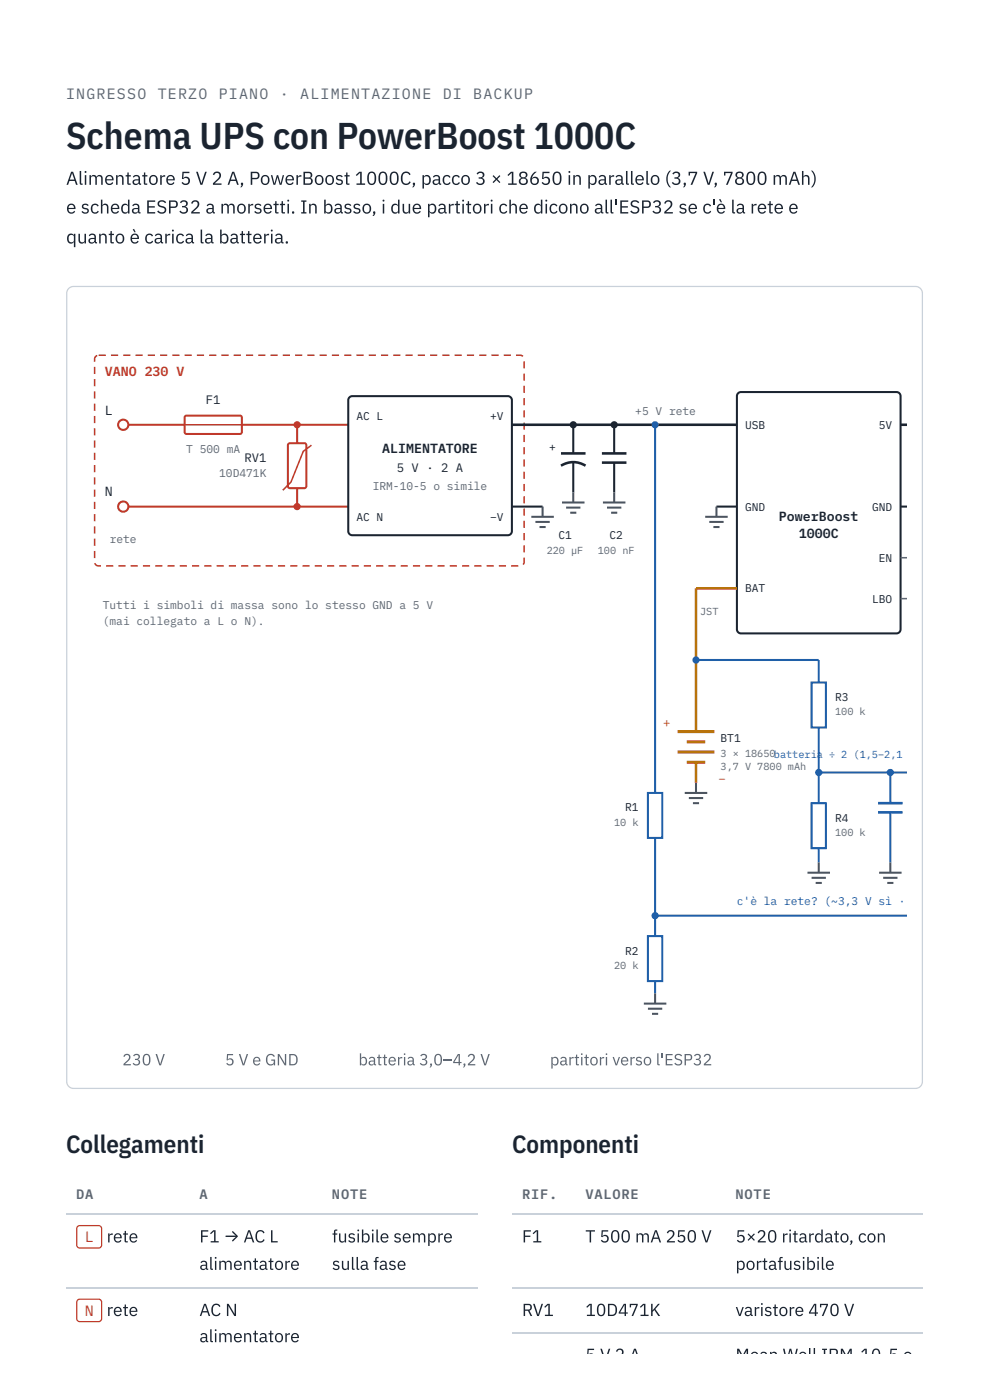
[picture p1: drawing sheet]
<svg xmlns="http://www.w3.org/2000/svg" width="210mm" height="297mm" viewBox="0 0 210 297" stroke-linecap="round" stroke-linejoin="round" font-family="sans-serif">
<defs><g id="words">
<text font-size="7.9" fill="#1b2430" x="14" y="31.5">Schema UPS con PowerBoost 1000C</text>
<g font-size="5.3" fill="#1b2430">
<text x="14" y="244.5">Collegamenti</text>
<text x="108.6" y="244.5">Componenti</text>
</g>
<g font-size="3.2" fill="#5c6876">
<text x="14" y="21">INGRESSO</text>
<text x="33.5" y="21">TERZO</text>
<text x="46.4" y="21">PIANO</text>
<text x="59.4" y="21">·</text>
<text x="63.7" y="21">ALIMENTAZIONE</text>
<text x="93.9" y="21">DI</text>
<text x="100.4" y="21">BACKUP</text>
</g>
<g font-size="3.2" fill="#c0392b">
<text x="18" y="263.6">L</text>
<text x="18" y="279.2">N</text>
</g>
<g font-size="2.9" fill="#5c6876">
<text x="16.1" y="254.3">DA</text>
<text x="42.3" y="254.3">A</text>
<text x="70.4" y="254.3">NOTE</text>
<text x="110.7" y="254.3">RIF.</text>
<text x="124.2" y="254.3">VALORE</text>
<text x="156" y="254.3">NOTE</text>
</g>
<text font-size="2.8" fill="#c0392b" x="22.2" y="79.7">VANO 230 V</text>
<g font-size="2.8" fill="#1b2430">
<text x="22.3" y="87.9">L</text>
<text x="81.1" y="96.2">ALIMENTATORE</text>
<text x="22.3" y="105.3">N</text>
<text x="165.2" y="110.5">PowerBoost</text>
<text x="169.4" y="114.2">1000C</text>
</g>
<g font-size="2.6" fill="#1b2430">
<text x="43.7" y="85.8">F1</text>
<text x="51.8" y="97.9">RV1</text>
<text x="84.2" y="100.1">5 V · 2 A</text>
</g>
<g font-size="2.6" fill="#b8730a">
<text x="140.6" y="154.3">+</text>
<text x="152.4" y="166">−</text>
</g>
<g font-size="2.4" fill="#1b2430">
<text x="75.6" y="89">AC L</text>
<text x="104" y="89">+V</text>
<text x="116.5" y="95.7">+</text>
<text x="158" y="91">USB</text>
<text x="186.4" y="91">5V</text>
<text x="75.6" y="110.5">AC N</text>
<text x="104" y="110.5">−V</text>
<text x="158" y="108.3">GND</text>
<text x="185" y="108.3">GND</text>
<text x="118.4" y="114.4">C1</text>
<text x="129.3" y="114.4">C2</text>
<text x="186.4" y="119.2">EN</text>
<text x="158" y="125.7">BAT</text>
<text x="185" y="127.9">LBO</text>
<text x="177.1" y="148.7">R3</text>
<text x="152.8" y="157.4">BT1</text>
<text x="132.6" y="172.1">R1</text>
<text x="177.1" y="174.3">R4</text>
<text x="132.6" y="202.5">R2</text>
</g>
<g font-size="2.4" fill="#5c6876">
<text x="134.8" y="87.9">+5 V rete</text>
<text x="39.5" y="96.2">T 500 mA</text>
<text x="46.5" y="101.2">10D471K</text>
<text x="79.1" y="104">IRM-10-5 o simile</text>
<text x="23.3" y="115.3">rete</text>
<text x="21.8" y="129.2">Tutti i simboli di massa sono lo stesso GND a 5 V</text>
<text x="21.8" y="132.6">(mai collegato a L o N).</text>
</g>
<text font-size="2.4" fill="#1f5fa8" x="156.3" y="192.1">c'è la rete? (~3,3 V sì ·</text>
<g font-size="2.2" fill="#5c6876">
<text x="116" y="117.4">220 µF</text>
<text x="126.8" y="117.4">100 nF</text>
<text x="148.5" y="130.5">JST</text>
<text x="177.1" y="151.7">100 k</text>
<text x="152.8" y="160.6">3 × 18650batteria ÷ 2 (1,5–2,1</text>
<text x="152.8" y="163.4">3,7 V 7800 mAh</text>
<text x="130.3" y="175.2">10 k</text>
<text x="177.1" y="177.3">100 k</text>
<text x="130.3" y="205.5">20 k</text>
</g>
</g></defs>
<g fill="#1b2430">
<path d="M16.9 36.3h.3v2.6h.3v.3h-.4l-.2-.2z"/>
<path d="M19 37.2h.3v.3a.65 .65 0 0 1 .6-.4 .65 .65 0 0 1 .6 .4 .67 .67 0 0 1 .8-.4 .67 .67 0 0 1 .5 .8v1.3h-.3v-1.3a.47 .47 0 0 0-.4-.5 .47 .47 0 0 0-.6 .4v1.4h-.3v-1.3a.47 .47 0 0 0-.4-.5 .47 .47 0 0 0-.5 .4v1.4h-.3z"/>
<path d="M24.6 37.2h.3v.3a.68 .68 0 0 1 .9-.4 .68 .68 0 0 1 .4 .8v1.3h-.3v-1.3a.49 .49 0 0 0-.4-.5 .49 .49 0 0 0-.6 .4v1.4h-.3z"/>
<path d="M27 36.6h.3v.6h.5v.2h-.5v1.5h.4v.3h-.5l-.2-.2v-1.6h-.3v-.2l.3-.1z"/>
<path d="M30.5 36.6h.3v.6h.5v.2h-.5v1.5h.4v.3h-.5l-.2-.2v-1.6h-.3v-.2l.3-.1z"/>
<path d="M34 37.2h.3v.3l.3-.3h.4v.3h-.4l-.3 .2v1.5h-.3z"/>
<path d="M38.7 36.4h1.5v.3h-1.2l-.1 1.1a.89 .89 0 0 1 1.2 0 .89 .89 0 0 1 .1 1.2 .89 .89 0 0 1-1.2 .2l-.5-.4 .3-.2a.61 .61 0 0 0 .8 .3 .61 .61 0 0 0 .2-.9 .61 .61 0 0 0-.9 0h-.3z"/>
<path d="M41.6 36.4h.4l.7 2.5 .8-2.5h.4l-1 2.8h-.4z"/>
<path d="M45.4 36.6a.92 .92 0 0 1 1.4 .2 .92 .92 0 0 1-.4 1.3l-.9 .8h1.5v.3h-1.8v-.3l.9-.9a.67 .67 0 0 0 .4-.7 .67 .67 0 0 0-.7-.6l-.4 .5-.3-.2z"/>
<path d="M51.2 38.8l.1-.1a.54 .54 0 0 1 .3 .7 .54 .54 0 0 1-.7 .3 .44 .44 0 0 0 .2-.7z"/>
<path d="M57.5 37.2h.3l.4 1.7 .5-1.7h.3l.5 1.7 .5-1.7h.3l-.6 2h-.4l-.4-1.6-.5 1.6h-.4z"/>
<path d="M62.9 37.2h.3v.3l.3-.3h.4v.3h-.4l-.3 .2v1.5h-.3z"/>
<path d="M71.5 37.3a.94 .94 0 0 1 1.2 .1l-.2 .2a.44 .44 0 0 0-.6-.3 .44 .44 0 0 0-.2 .6 .95 .95 0 0 1 1 .9 .91 .91 0 0 1-1.5 .1l.2-.2a.49 .49 0 0 0 .6 .4 .49 .49 0 0 0 .4-.7h-.1a.7 .7 0 0 1-.9-.3 .7 .7 0 0 1 .1-.8z"/>
<path d="M73.4 36.6h.3v.6h.5v.2h-.5v1.5h.4v.3h-.5l-.2-.2v-1.6h-.3v-.2l.3-.1z"/>
<path d="M75.5 37.1l.7-.7h.5v2.5h.7v.3h-1.8v-.3h.8v-2.2l-.7 .6z"/>
<path d="M85.4 36.7a1.06 1.06 0 0 1 1.7 .3l-.3 .2a.76 .76 0 0 0-.9-.5 .76 .76 0 0 0-.5 .9 .9 .9 0 0 0 .1 1 .9 .9 0 0 0 1 .3l.3-.4 .3 .1a1.12 1.12 0 0 1-1.4 .6 1.12 1.12 0 0 1-.7-1.4l.1-.5z"/>
<path d="M87.6 38.8l.2-.1a.54 .54 0 0 1 .2 .7 .54 .54 0 0 1-.6 .3 .44 .44 0 0 0 .2-.7z"/>
<path d="M94.1 37.4a.87 .87 0 0 1 1.5 .2l-.3 .1a.62 .62 0 0 0-.9-.2 .62 .62 0 0 0-.2 .9 .59 .59 0 0 0 .5 .6 .59 .59 0 0 0 .7-.4l.2 .2a.95 .95 0 0 1-1.3 .3 .95 .95 0 0 1-.4-1.2z"/>
<path d="M96.1 37.4a.87 .87 0 0 1 1.4 .2l-.2 .1a.62 .62 0 0 0-.9-.2 .62 .62 0 0 0-.2 .9 .59 .59 0 0 0 .5 .6 .59 .59 0 0 0 .6-.4l.3 .2a.95 .95 0 0 1-1.3 .3 .95 .95 0 0 1-.4-1.2z"/>
<path d="M101.3 36.6a.77 .77 0 0 1 1.1-.1 .77 .77 0 0 1 0 1.2h-.2a.83 .83 0 0 1 .5 1.2 .83 .83 0 0 1-1.2 .3l-.5-.4 .2-.2a.61 .61 0 0 0 .9 .3 .61 .61 0 0 0 .1-.9l-.7-.1v-.3a.56 .56 0 0 0 .7-.1 .56 .56 0 0 0 .1-.7l-.6-.1-.4 .3-.2-.2z"/>
<path d="M104.7 37.2l.6 .6 .6-.6 .2 .2-.6 .6 .6 .6-.2 .2-.6-.6-.6 .6-.2-.2 .6-.6-.6-.6z"/>
<path d="M107.6 37.1l.8-.7h.5v2.5h.7v.3h-1.8v-.3h.8v-2.2l-.8 .6z"/>
<path d="M115.1 36.4h1.5v.3h-1.3v1.1a.89 .89 0 0 1 1.2 0 .89 .89 0 0 1 .1 1.2 .89 .89 0 0 1-1.2 .2l-.5-.4 .2-.2a.61 .61 0 0 0 .9 .3 .61 .61 0 0 0 .2-.9 .61 .61 0 0 0-.9 0h-.3z"/>
<path d="M121.6 37.2h.3v.3a.68 .68 0 0 1 .8-.4 .68 .68 0 0 1 .5 .8v1.3h-.3v-1.3a.49 .49 0 0 0-.4-.5 .49 .49 0 0 0-.6 .4v1.4h-.3z"/>
<path d="M129.2 37.2h.3v.3l.4-.3h.4v.3h-.5l-.2 .2-.1 1.5h-.3z"/>
<path d="M132.8 36.3h.3v2.6h.3v.3h-.4l-.2-.2z"/>
<path d="M133.8 36.3h.4v2.6h.3v.3h-.5l-.1-.2z"/>
<path d="M137.1 36.3h.3v2.6h.3v.3h-.4l-.2-.2z"/>
<path d="M141.9 36.3l.5-.1a2.54 2.54 0 0 0 0 3.6h-.3a2.59 2.59 0 0 1-.2-3.5z"/>
<path d="M142.8 36.6a.77 .77 0 0 1 1.2-.1 .77 .77 0 0 1-.1 1.2h-.1a.83 .83 0 0 1 .4 1.2 .83 .83 0 0 1-1.2 .3l-.5-.4 .2-.2a.61 .61 0 0 0 1 .3 .61 .61 0 0 0 0-.9l-.6-.1v-.3a.56 .56 0 0 0 .7-.1 .56 .56 0 0 0 0-.7l-.6-.1-.3 .3-.3-.2z"/>
<path d="M145.1 38.8l.2-.1a.54 .54 0 0 1 .2 .7 .54 .54 0 0 1-.6 .3 .44 .44 0 0 0 .1-.7z"/>
<path d="M146.1 36.4h1.8l-1.1 2.8h-.3l1-2.5h-1.1v.5h-.3z"/>
<path d="M149.2 36.4h.3l.8 2.5 .8-2.5h.3l-.9 2.8h-.4z"/>
<path d="M151.6 38.8l.2-.1a.54 .54 0 0 1 .3 .7 .54 .54 0 0 1-.7 .3 .44 .44 0 0 0 .2-.7z"/>
<path d="M153.6 36.4h1.8l-1 2.8h-.4l1.1-2.5h-1.2v.5h-.3z"/>
<path d="M164.1 37.2h.3v.3a.65 .65 0 0 1 .6-.4 .65 .65 0 0 1 .6 .4 .67 .67 0 0 1 .8-.4 .67 .67 0 0 1 .5 .8v1.3h-.3v-1.3a.47 .47 0 0 0-.4-.5 .47 .47 0 0 0-.5 .4v1.4h-.3v-1.3a.47 .47 0 0 0-.4-.5 .47 .47 0 0 0-.6 .4v1.4h-.3z"/>
<path d="M170.1 36.3h.3v1.2a.68 .68 0 0 1 .8-.4 .68 .68 0 0 1 .5 .8v1.3h-.3v-1.3a.49 .49 0 0 0-.4-.5 .49 .49 0 0 0-.6 .4v1.4h-.3z"/>
<path d="M172 36.2h.3a2.56 2.56 0 0 1 0 3.6h-.3a2.54 2.54 0 0 0 0-3.6z"/>
<path d="M17.6 43.3a.94 .94 0 0 1 1.2 .2l-.2 .2a.44 .44 0 0 0-.6-.3 .44 .44 0 0 0-.2 .6 .95 .95 0 0 1 1 .9 .91 .91 0 0 1-1.5 0l.2-.1a.49 .49 0 0 0 .6 .3 .49 .49 0 0 0 .4-.6h-.1a.7 .7 0 0 1-.9-.3 .7 .7 0 0 1 .1-.9z"/>
<path d="M19.5 43.5a.87 .87 0 0 1 1.4 .2l-.2 .1a.62 .62 0 0 0-.9-.2 .62 .62 0 0 0-.2 .8 .59 .59 0 0 0 .5 .7 .59 .59 0 0 0 .6-.4l.3 .2a.95 .95 0 0 1-1.3 .3 .95 .95 0 0 1-.4-1.2z"/>
<path d="M21.4 42.4h.3v1.2a.68 .68 0 0 1 .8-.4 .68 .68 0 0 1 .5 .8v1.3h-.3v-1.3a.49 .49 0 0 0-.4-.5 .49 .49 0 0 0-.6 .4v1.4h-.3z"/>
<path d="M31.2 42.5h1.7v.3h-1.3v.9h1.2v.3h-1.2v1h1.3v.3h-1.7z"/>
<path d="M33.7 42.7a1.16 1.16 0 0 1 1.6 .2l-.3 .2a.62 .62 0 0 0-.7-.4 .62 .62 0 0 0-.5 .7l.3 .2a.91 .91 0 0 1 1 .4 .91 .91 0 0 1 0 1.1 1.2 1.2 0 0 1-1.8-.2l.3-.2a.66 .66 0 0 0 .8 .4 .66 .66 0 0 0 .4-.9l-.2-.1a.96 .96 0 0 1-1.1-1.3z"/>
<path d="M38.3 42.7a.77 .77 0 0 1 1.2-.1 .77 .77 0 0 1-.1 1.2h-.1a.83 .83 0 0 1 .5 1.2 .83 .83 0 0 1-1.3 .3l-.5-.4 .3-.2a.61 .61 0 0 0 .9 .3 .61 .61 0 0 0 .1-1h-.7v-.3a.56 .56 0 0 0 .7-.1 .56 .56 0 0 0 0-.7l-.5-.1-.4 .3-.2-.2z"/>
<path d="M40.8 42.7a.92 .92 0 0 1 1.4 .2 .92 .92 0 0 1-.4 1.3l-.9 .8h1.5v.3h-1.8v-.3l.9-.9a.67 .67 0 0 0 .4-.8 .67 .67 0 0 0-.7-.5l-.4 .4-.3-.1z"/>
<path d="M47 43.2h.3v.4a.65 .65 0 0 1 .6-.4 .65 .65 0 0 1 .6 .4 .67 .67 0 0 1 .8-.4 .67 .67 0 0 1 .5 .8v1.3h-.3v-1.3a.47 .47 0 0 0-.4-.5 .47 .47 0 0 0-.6 .4v1.4h-.3v-1.3a.47 .47 0 0 0-.4-.5 .47 .47 0 0 0-.5 .4v1.4h-.3z"/>
<path d="M52.7 43.2h.3v.4l.3-.3 .4-.1v.4h-.5l-.2 .2v1.5h-.3z"/>
<path d="M54.2 43.3a.94 .94 0 0 1 1.3 .2l-.3 .2a.44 .44 0 0 0-.5-.3 .44 .44 0 0 0-.3 .6 .95 .95 0 0 1 1.1 .9 .91 .91 0 0 1-1.6 0l.3-.1a.49 .49 0 0 0 .5 .3 .49 .49 0 0 0 .4-.6h-.1a.7 .7 0 0 1-.8-.3 .7 .7 0 0 1 0-.9z"/>
<path d="M58.4 42.7h.3v.5h.4v.3h-.4v1.5h.4v.3h-.6l-.1-.2-.1-1.6h-.3v-.3h.3z"/>
<path d="M59.7 42.7h.3v.5h.5v.3h-.5v1.5h.4v.3h-.5l-.2-.2v-1.6h-.3v-.3h.3z"/>
<path d="M63.9 42.5h1.1v.3h-.4v2.2h.4v.3h-1.1v-.3h.4v-2.2h-.4z"/>
<path d="M65.6 43.2h.3v.4a.68 .68 0 0 1 .8-.4 .68 .68 0 0 1 .5 .8v1.3h-.3v-1.3a.49 .49 0 0 0-.4-.5 .49 .49 0 0 0-.6 .4v1.4h-.3z"/>
<path d="M73.3 43.3a.94 .94 0 0 1 1.2 .2l-.2 .2a.44 .44 0 0 0-.6-.3 .44 .44 0 0 0-.2 .6 .95 .95 0 0 1 1 .9 .91 .91 0 0 1-1.5 0l.2-.1a.49 .49 0 0 0 .6 .3 .49 .49 0 0 0 .4-.6h-.1a.7 .7 0 0 1-.8-.3 .7 .7 0 0 1 0-.9z"/>
<path d="M75.2 43.3a.94 .94 0 0 1 1.2 .2l-.2 .2a.44 .44 0 0 0-.5-.3 .44 .44 0 0 0-.3 .6 .95 .95 0 0 1 1 .9 .91 .91 0 0 1-1.5 0l.2-.1a.49 .49 0 0 0 .6 .3 .49 .49 0 0 0 .4-.6h-.1a.7 .7 0 0 1-.8-.3 .7 .7 0 0 1 0-.9z"/>
<path d="M79.2 44.9l.2-.1a.54 .54 0 0 1 .2 .7 .54 .54 0 0 1-.6 .3 .44 .44 0 0 0 .1-.7z"/>
<path d="M85.4 43.2h.3v1.3a.49 .49 0 0 0 .4 .5 .49 .49 0 0 0 .6-.3v-1.5h.3v2.1h-.3v-.3a.68 .68 0 0 1-.8 .3 .68 .68 0 0 1-.5-.7z"/>
<path d="M95.2 43.2h.3v.4l.4-.3 .4-.1v.4h-.5l-.3 .2v1.5h-.3z"/>
<path d="M96.8 42.7h.3v.5h.5v.3h-.5v1.5h.4v.3h-.5l-.2-.2v-1.6h-.3v-.3h.3z"/>
<path d="M99.2 42.7h.3v.5h.5v.3h-.5v1.5h.4v.3h-.5l-.2-.2v-1.6h-.4v-.3h.4z"/>
<path d="M102.7 43.2h.3v.4l.3-.3 .4-.1v.4h-.5l-.2 .2v1.5h-.3z"/>
<path d="M106.1 43.5a.87 .87 0 0 1 1.5 .2l-.3 .1a.62 .62 0 0 0-.8-.2 .62 .62 0 0 0-.3 .8 .59 .59 0 0 0 .5 .7 .59 .59 0 0 0 .7-.4l.2 .2a.95 .95 0 0 1-1.3 .3 .95 .95 0 0 1-.4-1.2z"/>
<path d="M108.1 42.4h.3v1.2a.68 .68 0 0 1 .8-.4 .68 .68 0 0 1 .4 .8v1.3h-.3v-1.3a.49 .49 0 0 0-.4-.5 .49 .49 0 0 0-.5 .4v1.4h-.3z"/>
<path d="M116.8 43.5a.87 .87 0 0 1 1.4 .2l-.2 .1a.62 .62 0 0 0-.9-.2 .62 .62 0 0 0-.2 .8 .59 .59 0 0 0 .5 .7 .59 .59 0 0 0 .6-.4l.3 .2a.95 .95 0 0 1-1.3 .3 .95 .95 0 0 1-.4-1.2z"/>
<path d="M120.9 43.2h.3v.4a.68 .68 0 0 1 .8-.4 .68 .68 0 0 1 .5 .8v1.3h-.3v-1.3a.49 .49 0 0 0-.4-.5 .49 .49 0 0 0-.6 .4v1.4h-.3z"/>
<path d="M128.4 42.4h.4v2.6h.3v.3h-.5l-.1-.2z"/>
<path d="M129.5 42.4h.3v2.6h.3v.3h-.4l-.2-.2z"/>
<path d="M130.6 42.4h.3v1.1h-.3z"/>
<path d="M131.6 42.5h1.7v.3h-1.4v.9h1.3v.3h-1.3v1h1.4v.3h-1.7z"/>
<path d="M134 42.7a1.16 1.16 0 0 1 1.6 .2l-.2 .2a.62 .62 0 0 0-.8-.4 .62 .62 0 0 0-.4 .7l.3 .2a.91 .91 0 0 1 .9 .4 .91 .91 0 0 1 0 1.1 1.2 1.2 0 0 1-1.7-.2l.2-.2a.66 .66 0 0 0 .9 .4 .66 .66 0 0 0 .4-.9l-.3-.1a.96 .96 0 0 1-1-1.3z"/>
<path d="M138.7 42.7a.77 .77 0 0 1 1.2-.1 .77 .77 0 0 1-.1 1.2h-.2a.83 .83 0 0 1 .5 1.2 .83 .83 0 0 1-1.2 .3l-.5-.4 .2-.2a.61 .61 0 0 0 1 .3 .61 .61 0 0 0 0-1h-.6v-.3a.56 .56 0 0 0 .7-.1 .56 .56 0 0 0 0-.7l-.6-.1-.3 .3-.3-.2z"/>
<path d="M141.2 42.7a.92 .92 0 0 1 1.4 .2 .92 .92 0 0 1-.5 1.3l-.8 .8h1.4v.3h-1.8v-.3l.9-.9a.67 .67 0 0 0 .5-.8 .67 .67 0 0 0-.8-.5l-.3 .4-.3-.1z"/>
<path d="M144.4 43.3a.94 .94 0 0 1 1.2 .2l-.2 .2a.44 .44 0 0 0-.6-.3 .44 .44 0 0 0-.2 .6 .95 .95 0 0 1 1 .9 .91 .91 0 0 1-1.5 0l.2-.1a.49 .49 0 0 0 .6 .3 .49 .49 0 0 0 .4-.6h-.2a.7 .7 0 0 1-.8-.3 .7 .7 0 0 1 .1-.9z"/>
<path d="M149.4 43.5a.87 .87 0 0 1 1.4 .2l-.2 .1a.62 .62 0 0 0-.9-.2 .62 .62 0 0 0-.2 .8 .59 .59 0 0 0 .5 .7 .59 .59 0 0 0 .6-.4l.3 .2a.95 .95 0 0 1-1.3 .3 .95 .95 0 0 1-.4-1.2z"/>
<path d="M151.3 42.4h.3v1.1h-.3z"/>
<path d="M155.3 42.4h.3v2.6h.3v.3h-.4l-.2-.2z"/>
<path d="M159.4 43.2h.4v.4l.3-.3 .4-.1v.4h-.5l-.2 .2v1.5h-.4z"/>
<path d="M163.2 42.7h.3v.5h.4v.3h-.4v1.5h.4v.3h-.5l-.2-.2v-1.6h-.4v-.3h.4z"/>
<path d="M16.6 49.6h.4v1.3a.49 .49 0 0 0 .4 .5 .49 .49 0 0 0 .5-.4v-1.4h.3v2h-.3v-.3a.68 .68 0 0 1-.8 .4 .68 .68 0 0 1-.5-.8z"/>
<path d="M21 49.6h.4v.3a.68 .68 0 0 1 .8-.3 .68 .68 0 0 1 .4 .7v1.3h-.3v-1.2a.49 .49 0 0 0-.4-.6 .49 .49 0 0 0-.5 .4v1.4h-.4z"/>
<path d="M23.4 49h.3v.6h.5v.3h-.5v1.5h.4v.2h-.5l-.2-.2v-1.5h-.3v-.3h.3z"/>
<path d="M31 49.8a.87 .87 0 0 1 1.5 .2l-.3 .2a.62 .62 0 0 0-.9-.3 .62 .62 0 0 0-.2 .9 .59 .59 0 0 0 .5 .6 .59 .59 0 0 0 .7-.3l.2 .1a.95 .95 0 0 1-1.3 .4 .95 .95 0 0 1-.4-1.3z"/>
<path d="M35.1 49.6h.3v.4l.3-.4h.4v.3l-.5 .1-.2 .2v1.4h-.3z"/>
<path d="M37.6 49.8a.87 .87 0 0 1 1.4 .2l-.2 .2a.62 .62 0 0 0-.9-.3 .62 .62 0 0 0-.2 .9 .59 .59 0 0 0 .4 .6 .59 .59 0 0 0 .7-.3l.3 .1a.95 .95 0 0 1-1.3 .4 .95 .95 0 0 1-.4-1.3z"/>
<path d="M42.6 48.7h.3v2.7h.3v.2h-.4l-.2-.2z"/>
<path d="M51.3 49h.2v.6h.5v.3h-.5v1.5h.5v.2h-.6l-.1-.2-.1-1.5h-.3v-.3h.3z"/>
<path d="M52.6 49h.3v.6h.5v.3h-.5v1.5h.4v.2h-.5l-.2-.2v-1.5h-.4v-.3h.4z"/>
<path d="M56 49.6h.3v.4l.4-.4h.4v.3l-.5 .1-.2 .2-.1 1.4h-.3z"/>
<path d="M15.1 36.4h.4l1 2.8h-.4l-.3-.8h-1.1l-.2 .8h-.4zM15.3 36.7l-.5 1.4h1z"/>
<path d="M17.9 36.5a.21 .21 0 0 1 .4 0 .21 .21 0 0 1-.4 0zM18 37.2h.3v2h-.3z"/>
<path d="M22.6 37.3a.92 .92 0 0 1 1.1-.1 .92 .92 0 0 1 .4 1.1h-1.5a.62 .62 0 0 0 .4 .7 .62 .62 0 0 0 .8-.4l.2 .2a1 1 0 0 1-1.4 .2 1 1 0 0 1-.2-1.4zM22.8 37.6l-.2 .4h1.2a.56 .56 0 0 0-.4-.6 .56 .56 0 0 0-.6 .2z"/>
<path d="M28.3 37.4a.81 .81 0 0 1 .8-.3 .81 .81 0 0 1 .6 .7v1.1h.2v.3a.4 .4 0 0 1-.5-.4l.1 .1h-.1a.66 .66 0 0 1-.9 .4 .66 .66 0 0 1-.4-.9 .66 .66 0 0 1 .9-.4h.4a.53 .53 0 0 0-.4-.6 .53 .53 0 0 0-.6 .3l-.2-.2zM28.6 38.4a.45 .45 0 0 0 .2 .6 .45 .45 0 0 0 .6-.4v-.3z"/>
<path d="M31.9 37.3a1 1 0 0 1 1.6 .9 1 1 0 0 1-1.6 .8 1.28 1.28 0 0 1 0-1.7zM32.1 37.6a.82 .82 0 0 0-.2 .9 .82 .82 0 0 0 .8 .5 .85 .85 0 0 0 .4-.9 .85 .85 0 0 0-.6-.7z"/>
<path d="M35.6 37.3a.92 .92 0 0 1 1.1-.1 .92 .92 0 0 1 .4 1.1h-1.5a.62 .62 0 0 0 .4 .7 .62 .62 0 0 0 .8-.4l.2 .2a1 1 0 0 1-1.4 .2 1 1 0 0 1-.2-1.4zM35.8 37.6l-.2 .4h1.1a.56 .56 0 0 0-.3-.6 .56 .56 0 0 0-.6 .2z"/>
<path d="M49.2 36.4h.5l.9 2.8h-.3l-.3-.8h-1.1l-.3 .8h-.3zM49.4 36.7l-.4 1.4h.9z"/>
<path d="M53.2 36.4h1.1a.79 .79 0 0 1 .8 .8 .79 .79 0 0 1-.8 .8h-.8v1.2h-.3zM53.5 36.7v1h.8a.51 .51 0 0 0 .4-.5 .51 .51 0 0 0-.4-.5z"/>
<path d="M55.6 37.3a1 1 0 0 1 1.6 .9 1 1 0 0 1-1.6 .8 1.28 1.28 0 0 1 0-1.7zM55.8 37.6a.82 .82 0 0 0-.2 .9 .82 .82 0 0 0 .8 .5 .85 .85 0 0 0 .4-.9 .85 .85 0 0 0-.6-.7z"/>
<path d="M60.9 37.3a.92 .92 0 0 1 1.1-.1 .92 .92 0 0 1 .4 1.1h-1.5a.62 .62 0 0 0 .4 .7 .62 .62 0 0 0 .8-.4l.2 .2a1 1 0 0 1-1.4 .2 1 1 0 0 1-.2-1.4zM61.1 37.6l-.2 .4h1.1a.56 .56 0 0 0-.3-.6 .56 .56 0 0 0-.6 .2z"/>
<path d="M64.4 36.4h1.1a.68 .68 0 0 1 .7 .6 .68 .68 0 0 1-.4 .8 .73 .73 0 0 1 .6 .8 .73 .73 0 0 1-.8 .6h-1.2zM64.7 37.9v1h.8a.5 .5 0 0 0 .5-.5 .5 .5 0 0 0-.5-.5zM64.7 36.7v.9h.8a.45 .45 0 0 0 .4-.4 .45 .45 0 0 0-.4-.5z"/>
<path d="M67.1 37.3a1 1 0 0 1 1.5 .9 1 1 0 0 1-1.5 .8 1.28 1.28 0 0 1 0-1.7zM67.3 37.6a.82 .82 0 0 0-.2 .9 .82 .82 0 0 0 .8 .5 .85 .85 0 0 0 .4-.9 .85 .85 0 0 0-.6-.7z"/>
<path d="M69.3 37.3a1 1 0 0 1 1.6 .9 1 1 0 0 1-1.6 .8 1.28 1.28 0 0 1 0-1.7zM69.5 37.6a.82 .82 0 0 0-.2 .9 .82 .82 0 0 0 .8 .5 .85 .85 0 0 0 .4-.9 .85 .85 0 0 0-.6-.7z"/>
<path d="M78.3 36.6a.95 .95 0 0 1 1.1-.1 .95 .95 0 0 1 .4 1 1.21 1.21 0 0 1-1.2 1.7 1.77 1.77 0 0 1-.4-2.5zM78.5 36.8a1.81 1.81 0 0 0 .2 2.1 .7 .7 0 0 0 .7-.9 .93 .93 0 0 0-.7-1.3z"/>
<path d="M80.7 36.6a.95 .95 0 0 1 1.1-.1 .95 .95 0 0 1 .4 1 1.21 1.21 0 0 1-1.2 1.7 1.77 1.77 0 0 1-.4-2.5zM80.9 36.8a1.81 1.81 0 0 0 .1 2.1 .7 .7 0 0 0 .8-.9 .93 .93 0 0 0-.8-1.3z"/>
<path d="M83.1 36.6a.95 .95 0 0 1 1-.1 .95 .95 0 0 1 .4 1 1.21 1.21 0 0 1-1.1 1.7 1.77 1.77 0 0 1-.5-2.5zM83.3 36.8a1.81 1.81 0 0 0 .1 2.1 .7 .7 0 0 0 .8-.9 .93 .93 0 0 0-.8-1.3z"/>
<path d="M89.6 37.2h.3v.3a.81 .81 0 0 1 1.1-.3 .81 .81 0 0 1 .4 1 .81 .81 0 0 1-.4 1 .81 .81 0 0 1-1.1-.3v1.1h-.3zM90 37.6l-.1 1a.62 .62 0 0 0 .9 .3 .62 .62 0 0 0 .2-.9 .59 .59 0 0 0-.3-.6 .59 .59 0 0 0-.7 .2z"/>
<path d="M91.9 37.4a.81 .81 0 0 1 .9-.3 .81 .81 0 0 1 .6 .7v1.1h.2v.3a.4 .4 0 0 1-.6-.4l.2 .1h-.2a.66 .66 0 0 1-.8 .4 .66 .66 0 0 1-.4-.9 .66 .66 0 0 1 .8-.4h.4a.53 .53 0 0 0-.3-.6 .53 .53 0 0 0-.7 .3l-.2-.2zM92.2 38.4a.45 .45 0 0 0 .3 .6 .45 .45 0 0 0 .5-.4v-.3z"/>
<path d="M98.1 37.3a1 1 0 0 1 1.6 .9 1 1 0 0 1-1.6 .8 1.28 1.28 0 0 1 0-1.7zM98.3 37.6a.82 .82 0 0 0-.1 .9 .82 .82 0 0 0 .7 .5 .85 .85 0 0 0 .5-.9 .85 .85 0 0 0-.6-.7z"/>
<path d="M110.4 36.6a.85 .85 0 0 1 1-.2 .85 .85 0 0 1 .4 1.1l-.4 .2a.81 .81 0 0 1 .5 1.1 .81 .81 0 0 1-1.1 .4 .77 .77 0 0 1-.7-.6 .77 .77 0 0 1 .5-.9l-.4-.4v-.4zM110.4 38.4a.6 .6 0 0 0 1.2 0 .6 .6 0 0 0-1.2 0zM110.6 36.8a.49 .49 0 0 0 .1 .7 .49 .49 0 0 0 .7-.1 .49 .49 0 0 0-.2-.7z"/>
<path d="M113.1 36.7l.4-.3h.4l-.8 .8-.3 .7a.89 .89 0 0 1 1.3-.1 .89 .89 0 0 1 .1 1.2 .89 .89 0 0 1-1.3 .1 1.65 1.65 0 0 1 .2-2.4zM112.8 38.4a.6 .6 0 0 0 1.2 0 .6 .6 0 0 0-1.2 0z"/>
<path d="M117.6 36.6a.95 .95 0 0 1 1.1-.1 .95 .95 0 0 1 .4 1 1.21 1.21 0 0 1-1.2 1.7 1.77 1.77 0 0 1-.4-2.5zM117.8 36.8a1.81 1.81 0 0 0 .2 2.1 .7 .7 0 0 0 .8-.9 .93 .93 0 0 0-.8-1.3z"/>
<path d="M120.6 36.5a.21 .21 0 0 1 .4 0 .21 .21 0 0 1-.4 0zM120.6 37.2h.3v2h-.3z"/>
<path d="M124.8 37.2h.3v.3a.81 .81 0 0 1 1-.3 .81 .81 0 0 1 .5 1 .81 .81 0 0 1-.5 1 .81 .81 0 0 1-1-.3v1.1h-.3zM125.2 37.6l-.1 1a.62 .62 0 0 0 .9 .3 .62 .62 0 0 0 .2-.9 .59 .59 0 0 0-.3-.6 .59 .59 0 0 0-.7 .2z"/>
<path d="M127.1 37.4a.81 .81 0 0 1 .9-.3 .81 .81 0 0 1 .5 .7v1.1h.3v.3a.4 .4 0 0 1-.6-.4l.2 .1h-.2a.66 .66 0 0 1-.8 .4 .66 .66 0 0 1-.4-.9 .66 .66 0 0 1 .8-.4h.4a.53 .53 0 0 0-.3-.6 .53 .53 0 0 0-.7 .3l-.2-.2zM127.4 38.4a.45 .45 0 0 0 .2 .6 .45 .45 0 0 0 .6-.4v-.3z"/>
<path d="M130.7 37.4a.81 .81 0 0 1 .8-.3 .81 .81 0 0 1 .6 .7v1.1h.2v.3a.4 .4 0 0 1-.5-.4l.1 .1h-.1a.66 .66 0 0 1-.9 .4 .66 .66 0 0 1-.4-.9 .66 .66 0 0 1 .9-.4h.4a.53 .53 0 0 0-.4-.6 .53 .53 0 0 0-.6 .3l-.2-.2zM131 38.4a.45 .45 0 0 0 .2 .6 .45 .45 0 0 0 .6-.4v-.3z"/>
<path d="M135.1 37.3a.92 .92 0 0 1 1.1-.1 .92 .92 0 0 1 .4 1.1h-1.5a.62 .62 0 0 0 .4 .7 .62 .62 0 0 0 .8-.4l.2 .2a1 1 0 0 1-1.4 .2 1 1 0 0 1-.2-1.4zM135.3 37.6l-.2 .4h1.1a.56 .56 0 0 0-.3-.6 .56 .56 0 0 0-.6 .2z"/>
<path d="M138.3 37.3a1 1 0 0 1 1.6 .9 1 1 0 0 1-1.6 .8 1.28 1.28 0 0 1 0-1.7zM138.5 37.6a.82 .82 0 0 0-.1 .9 .82 .82 0 0 0 .7 .5 .85 .85 0 0 0 .5-.9 .85 .85 0 0 0-.6-.7z"/>
<path d="M156.2 36.6a.85 .85 0 0 1 1.1-.2 .85 .85 0 0 1 .3 1.1l-.3 .2a.81 .81 0 0 1 .5 1.1 .81 .81 0 0 1-1.1 .4 .77 .77 0 0 1-.8-.6 .77 .77 0 0 1 .6-.9l-.5-.4v-.4zM156.3 38.4a.6 .6 0 0 0 1.2 0 .6 .6 0 0 0-1.2 0zM156.5 36.8a.49 .49 0 0 0 0 .7 .49 .49 0 0 0 .7-.1 .49 .49 0 0 0-.1-.7z"/>
<path d="M158.7 36.6a.95 .95 0 0 1 1.1-.1 .95 .95 0 0 1 .4 1 1.21 1.21 0 0 1-1.1 1.7 1.77 1.77 0 0 1-.5-2.5zM158.9 36.8a1.81 1.81 0 0 0 .2 2.1 .7 .7 0 0 0 .8-.9 .93 .93 0 0 0-.8-1.3z"/>
<path d="M161.1 36.6a.95 .95 0 0 1 1.1-.1 .95 .95 0 0 1 .4 1 1.21 1.21 0 0 1-1.2 1.7 1.77 1.77 0 0 1-.4-2.5zM161.3 36.8a1.81 1.81 0 0 0 .1 2.1 .7 .7 0 0 0 .8-.9 .93 .93 0 0 0-.8-1.3z"/>
<path d="M168.3 36.4h.4l1 2.8h-.4l-.2-.8h-1.2l-.2 .8h-.4zM168.5 36.7l-.5 1.4h1z"/>
<path d="M14.5 43.4a.92 .92 0 0 1 1.1-.1 .92 .92 0 0 1 .4 1h-1.5a.62 .62 0 0 0 .5 .7 .62 .62 0 0 0 .7-.3l.2 .2a1 1 0 0 1-1.4 .2 1 1 0 0 1-.2-1.4zM14.7 43.6l-.2 .5h1.2a.56 .56 0 0 0-.3-.6 .56 .56 0 0 0-.7 .1z"/>
<path d="M23.8 43.4a.92 .92 0 0 1 1.1-.1 .92 .92 0 0 1 .4 1h-1.5a.62 .62 0 0 0 .5 .7 .62 .62 0 0 0 .7-.3l.2 .2a1 1 0 0 1-1.4 .2 1 1 0 0 1-.2-1.4zM24 43.6l-.2 .5h1.2a.56 .56 0 0 0-.3-.6 .56 .56 0 0 0-.7 .1z"/>
<path d="M26 43.4a.73 .73 0 0 1 1.1 .2v-1.2h.4v2.9h-.4v-.3a.81 .81 0 0 1-1 .2 .81 .81 0 0 1-.4-.9zM26.2 43.7a.78 .78 0 0 0-.2 .9 .78 .78 0 0 0 .9 .4l.2-.2v-.9a.55 .55 0 0 0-.9-.2z"/>
<path d="M28.2 43.4a.81 .81 0 0 1 .8-.2 .81 .81 0 0 1 .6 .7v1.1h.2v.3a.4 .4 0 0 1-.5-.5l.1 .2h-.1a.66 .66 0 0 1-.9 .4 .66 .66 0 0 1-.4-.9 .66 .66 0 0 1 .9-.4h.4a.53 .53 0 0 0-.4-.6 .53 .53 0 0 0-.6 .3l-.2-.2zM28.4 44.4a.45 .45 0 0 0 .3 .7 .45 .45 0 0 0 .6-.4v-.3z"/>
<path d="M35.8 42.5h1.2a.79 .79 0 0 1 .7 .8 .79 .79 0 0 1-.7 .8h-.8v1.2h-.4zM36.2 42.8v1h.8a.51 .51 0 0 0 .4-.5 .51 .51 0 0 0-.4-.5z"/>
<path d="M43.9 43.4a.81 .81 0 0 1 .9-.2 .81 .81 0 0 1 .6 .7v1.1h.2v.3a.4 .4 0 0 1-.5-.5l.1 .2h-.2a.66 .66 0 0 1-.8 .4 .66 .66 0 0 1-.4-.9 .66 .66 0 0 1 .8-.4h.4a.53 .53 0 0 0-.3-.6 .53 .53 0 0 0-.7 .3l-.2-.2zM44.2 44.4a.45 .45 0 0 0 .3 .7 .45 .45 0 0 0 .5-.4v-.3z"/>
<path d="M50.6 43.4a1 1 0 0 1 1.5 .9 1 1 0 0 1-1.5 .8 1.28 1.28 0 0 1 0-1.7zM50.8 43.6a.82 .82 0 0 0-.2 .9 .82 .82 0 0 0 .8 .5 .85 .85 0 0 0 .4-.8 .85 .85 0 0 0-.6-.7z"/>
<path d="M56.2 43.4a.92 .92 0 0 1 1.1-.1 .92 .92 0 0 1 .4 1h-1.5a.62 .62 0 0 0 .5 .7 .62 .62 0 0 0 .7-.3l.2 .2a1 1 0 0 1-1.4 .2 1 1 0 0 1-.2-1.4zM56.4 43.6l-.2 .5h1.2a.56 .56 0 0 0-.3-.6 .56 .56 0 0 0-.7 .1z"/>
<path d="M60.9 42.6a.21 .21 0 0 1 .4 0 .21 .21 0 0 1-.4 0zM61 43.2h.3v2.1h-.3z"/>
<path d="M68.8 42.4h.3v1.2a.81 .81 0 0 1 1-.3 .81 .81 0 0 1 .4 1 .81 .81 0 0 1-.4 .9 .81 .81 0 0 1-1-.2v.3h-.3zM69.2 43.7l-.1 .9a.62 .62 0 0 0 .8 .4 .62 .62 0 0 0 .3-.9 .59 .59 0 0 0-.4-.6 .59 .59 0 0 0-.6 .2z"/>
<path d="M71.1 43.4a.81 .81 0 0 1 .8-.2 .81 .81 0 0 1 .6 .7v1.1h.2v.3a.4 .4 0 0 1-.5-.5l.1 .2h-.1a.66 .66 0 0 1-.8 .4 .66 .66 0 0 1-.5-.9 .66 .66 0 0 1 .9-.4h.4a.53 .53 0 0 0-.4-.6 .53 .53 0 0 0-.6 .3l-.2-.2zM71.4 44.4a.45 .45 0 0 0 .2 .7 .45 .45 0 0 0 .6-.4v-.3z"/>
<path d="M77.2 43.4a1 1 0 0 1 1.5 .9 1 1 0 0 1-1.5 .8 1.28 1.28 0 0 1 0-1.7zM77.4 43.6a.82 .82 0 0 0-.2 .9 .82 .82 0 0 0 .8 .5 .85 .85 0 0 0 .4-.8 .85 .85 0 0 0-.6-.7z"/>
<path d="M81.1 42.6a.25 .25 0 0 1 .5 0 .25 .25 0 0 1-.5 0zM81.2 43.2h.3v2.1h-.3z"/>
<path d="M83.3 43.4a.73 .73 0 0 1 1.1 .2v-1.2h.3v2.9h-.3v-.3a.81 .81 0 0 1-1 .2 .81 .81 0 0 1-.4-.9zM83.5 43.7a.78 .78 0 0 0-.2 .9 .78 .78 0 0 0 .9 .4l.2-.2v-.9a.55 .55 0 0 0-.9-.2z"/>
<path d="M87.8 43.4a.92 .92 0 0 1 1.1-.1 .92 .92 0 0 1 .4 1h-1.4a.62 .62 0 0 0 .4 .7 .62 .62 0 0 0 .7-.3l.3 .2a1 1 0 0 1-1.5 .2 1 1 0 0 1-.2-1.4zM88 43.6l-.1 .5h1.1a.56 .56 0 0 0-.3-.6 .56 .56 0 0 0-.7 .1z"/>
<path d="M90.8 43.2h.3v.4a.81 .81 0 0 1 1-.3 .81 .81 0 0 1 .5 1 .81 .81 0 0 1-.5 .9 .81 .81 0 0 1-1-.2v1.1h-.3zM91.2 43.7l-.1 .9a.62 .62 0 0 0 .9 .4 .62 .62 0 0 0 .2-.9 .59 .59 0 0 0-.4-.6 .59 .59 0 0 0-.6 .2z"/>
<path d="M93.1 43.4a.81 .81 0 0 1 .9-.2 .81 .81 0 0 1 .5 .7v1.1h.3v.3a.4 .4 0 0 1-.6-.5l.1 .2h-.1a.66 .66 0 0 1-.8 .4 .66 .66 0 0 1-.4-.9 .66 .66 0 0 1 .8-.4h.4a.53 .53 0 0 0-.3-.6 .53 .53 0 0 0-.7 .3l-.2-.2zM93.4 44.4a.45 .45 0 0 0 .2 .7 .45 .45 0 0 0 .6-.4v-.3z"/>
<path d="M98 42.6a.21 .21 0 0 1 .4 0 .21 .21 0 0 1-.4 0zM98.1 43.2h.3v2.1h-.3z"/>
<path d="M100.6 43.4a1 1 0 0 1 1.5 .9 1 1 0 0 1-1.5 .8 1.28 1.28 0 0 1 0-1.7zM100.8 43.6a.82 .82 0 0 0-.2 .9 .82 .82 0 0 0 .8 .5 .85 .85 0 0 0 .4-.8 .85 .85 0 0 0-.6-.7z"/>
<path d="M104.1 42.6a.21 .21 0 0 1 .4 0 .21 .21 0 0 1-.4 0zM104.1 43.2h.3v2.1h-.3z"/>
<path d="M110.5 43.4a.92 .92 0 0 1 1.1-.1 .92 .92 0 0 1 .4 1h-1.5a.62 .62 0 0 0 .4 .7 .62 .62 0 0 0 .8-.3l.2 .2a1 1 0 0 1-1.4 .2 1 1 0 0 1-.2-1.4zM110.7 43.6l-.2 .5h1.1a.56 .56 0 0 0-.3-.6 .56 .56 0 0 0-.6 .1z"/>
<path d="M113.6 43.4a.73 .73 0 0 1 1.1 .2v-1.2h.3v2.9h-.3v-.3a.81 .81 0 0 1-1 .2 .81 .81 0 0 1-.4-.9zM113.8 43.7a.78 .78 0 0 0-.2 .9 .78 .78 0 0 0 .9 .4l.2-.2v-.9a.55 .55 0 0 0-.9-.2z"/>
<path d="M115.7 42.6a.21 .21 0 0 1 .4 0 .21 .21 0 0 1-.4 0zM115.7 43.2h.3v2.1h-.3z"/>
<path d="M118.8 43.4a1 1 0 0 1 1.6 .9 1 1 0 0 1-1.6 .8 1.28 1.28 0 0 1 0-1.7zM119 43.6a.82 .82 0 0 0-.1 .9 .82 .82 0 0 0 .7 .5 .85 .85 0 0 0 .5-.8 .85 .85 0 0 0-.6-.7z"/>
<path d="M123.3 43.4a1 1 0 0 1 1.6 .9 1 1 0 0 1-1.6 .8 1.28 1.28 0 0 1 0-1.7zM123.5 43.6a.82 .82 0 0 0-.2 .9 .82 .82 0 0 0 .8 .5 .85 .85 0 0 0 .4-.8 .85 .85 0 0 0-.6-.7z"/>
<path d="M126.4 43.4a.81 .81 0 0 1 .8-.2 .81 .81 0 0 1 .6 .7v1.1h.2v.3a.4 .4 0 0 1-.5-.5l.1 .2h-.2a.66 .66 0 0 1-.8 .4 .66 .66 0 0 1-.4-.9 .66 .66 0 0 1 .8-.4h.4a.53 .53 0 0 0-.3-.6 .53 .53 0 0 0-.7 .3l-.2-.2zM126.6 44.4a.45 .45 0 0 0 .3 .7 .45 .45 0 0 0 .5-.4v-.3z"/>
<path d="M136.2 42.5h1.1a.79 .79 0 0 1 .8 .8 .79 .79 0 0 1-.8 .8h-.8v1.2h-.3zM136.5 42.8v1h.8a.51 .51 0 0 0 .4-.5 .51 .51 0 0 0-.4-.5z"/>
<path d="M146.4 43.4a.92 .92 0 0 1 1-.1 .92 .92 0 0 1 .5 1h-1.5a.62 .62 0 0 0 .4 .7 .62 .62 0 0 0 .8-.3l.2 .2a1 1 0 0 1-1.4 .2 1 1 0 0 1-.2-1.4zM146.5 43.6l-.1 .5h1.1a.56 .56 0 0 0-.3-.6 .56 .56 0 0 0-.7 .1z"/>
<path d="M152.3 43.4a.92 .92 0 0 1 1.1-.1 .92 .92 0 0 1 .4 1h-1.4a.62 .62 0 0 0 .4 .7 .62 .62 0 0 0 .7-.3l.3 .2a1 1 0 0 1-1.4 .2 1 1 0 0 1-.2-1.4zM152.5 43.6l-.1 .5h1.1a.56 .56 0 0 0-.3-.6 .56 .56 0 0 0-.7 .1zM152.5 42.3l.3-.1 .3 .7-.2 .1z"/>
<path d="M156.4 43.4a.81 .81 0 0 1 .9-.2 .81 .81 0 0 1 .5 .7v1.1h.3v.3a.4 .4 0 0 1-.6-.5l.1 .2h-.1a.66 .66 0 0 1-.8 .4 .66 .66 0 0 1-.4-.9 .66 .66 0 0 1 .8-.4h.4a.53 .53 0 0 0-.3-.6 .53 .53 0 0 0-.7 .3l-.2-.2zM156.7 44.4a.45 .45 0 0 0 .2 .7 .45 .45 0 0 0 .6-.4v-.3z"/>
<path d="M161 43.4a.92 .92 0 0 1 1.1-.1 .92 .92 0 0 1 .4 1h-1.4a.62 .62 0 0 0 .4 .7 .62 .62 0 0 0 .7-.3l.3 .2a1 1 0 0 1-1.5 .2 1 1 0 0 1-.2-1.4zM161.2 43.6l-.1 .5h1.1a.56 .56 0 0 0-.3-.6 .56 .56 0 0 0-.7 .1z"/>
<path d="M164.6 43.4a.92 .92 0 0 1 1.1-.1 .92 .92 0 0 1 .4 1h-1.5a.62 .62 0 0 0 .4 .7 .62 .62 0 0 0 .8-.3l.2 .2a1 1 0 0 1-1.4 .2 1 1 0 0 1-.2-1.4zM164.8 43.6l-.2 .5h1.1a.56 .56 0 0 0-.3-.6 .56 .56 0 0 0-.6 .1z"/>
<path d="M167.7 43.4a.92 .92 0 0 1 1.1-.1 .92 .92 0 0 1 .4 1h-1.5a.62 .62 0 0 0 .5 .7 .62 .62 0 0 0 .7-.3l.2 .2a1 1 0 0 1-1.4 .2 1 1 0 0 1-.2-1.4zM167.9 43.6l-.2 .5h1.2a.56 .56 0 0 0-.3-.6 .56 .56 0 0 0-.7 .1z"/>
<path d="M14.5 49.8a.73 .73 0 0 1 1.2 .1v-.3h.3v2.8h-.3v-1.1a.81 .81 0 0 1-1.1 .3 .81 .81 0 0 1-.4-1zM14.7 50a.78 .78 0 0 0-.2 1 .78 .78 0 0 0 .9 .4l.3-.3v-.9a.55 .55 0 0 0-1-.2z"/>
<path d="M18.9 49.8a.81 .81 0 0 1 .9-.2 .81 .81 0 0 1 .5 .6v1.2h.3v.2a.4 .4 0 0 1-.6-.4l.2 .1h-.2a.66 .66 0 0 1-.8 .4 .66 .66 0 0 1-.4-.8 .66 .66 0 0 1 .8-.4h.4a.53 .53 0 0 0-.3-.7 .53 .53 0 0 0-.7 .3l-.2-.2zM19.2 50.8a.45 .45 0 0 0 .3 .7 .45 .45 0 0 0 .5-.5v-.3z"/>
<path d="M24.8 49.8a1 1 0 0 1 1.6 .8 1 1 0 0 1-1.6 .9 1.28 1.28 0 0 1 0-1.7zM25 50a.82 .82 0 0 0-.2 .9 .82 .82 0 0 0 .8 .5 .85 .85 0 0 0 .4-.8 .85 .85 0 0 0-.6-.8z"/>
<path d="M28 49.8a.92 .92 0 0 1 1.1-.1 .92 .92 0 0 1 .4 1h-1.5a.62 .62 0 0 0 .4 .7 .62 .62 0 0 0 .8-.3l.2 .1a1 1 0 0 1-1.4 .3 1 1 0 0 1-.2-1.4zM28.2 50l-.2 .5h1.1a.56 .56 0 0 0-.3-.6 .56 .56 0 0 0-.6 .1zM28.1 48.7l.3-.1 .4 .6-.2 .1z"/>
<path d="M33 49.8a.81 .81 0 0 1 .8-.2 .81 .81 0 0 1 .6 .6v1.2h.2v.2a.4 .4 0 0 1-.5-.4l.1 .1h-.1a.66 .66 0 0 1-.9 .4 .66 .66 0 0 1-.4-.8 .66 .66 0 0 1 .8-.4h.5a.53 .53 0 0 0-.4-.7 .53 .53 0 0 0-.7 .3l-.1-.2zM33.2 50.8a.45 .45 0 0 0 .3 .7 .45 .45 0 0 0 .6-.5v-.3z"/>
<path d="M36.5 48.9a.21 .21 0 0 1 .4 0 .21 .21 0 0 1-.4 0zM36.5 49.6h.3v2h-.3z"/>
<path d="M39.5 49.8a.81 .81 0 0 1 .9-.2 .81 .81 0 0 1 .5 .6v1.2h.3v.2a.4 .4 0 0 1-.6-.4l.2 .1h-.2a.66 .66 0 0 1-.8 .4 .66 .66 0 0 1-.4-.8 .66 .66 0 0 1 .8-.4h.4a.53 .53 0 0 0-.3-.7 .53 .53 0 0 0-.7 .3l-.2-.2zM39.8 50.8a.45 .45 0 0 0 .2 .7 .45 .45 0 0 0 .6-.5v-.3z"/>
<path d="M43.7 49.8a.81 .81 0 0 1 .8-.2 .81 .81 0 0 1 .6 .6v1.2h.2v.2a.4 .4 0 0 1-.5-.4l.1 .1h-.1a.66 .66 0 0 1-.9 .4 .66 .66 0 0 1-.4-.8 .66 .66 0 0 1 .8-.4h.5a.53 .53 0 0 0-.4-.7 .53 .53 0 0 0-.7 .3l-.1-.2zM43.9 50.8a.45 .45 0 0 0 .3 .7 .45 .45 0 0 0 .6-.5v-.3z"/>
<path d="M46.7 48.7h.3v1.2a.81 .81 0 0 1 1-.3 .81 .81 0 0 1 .5 1 .81 .81 0 0 1-.5 1 .81 .81 0 0 1-1-.3v.3h-.3zM47.1 50l-.1 1a.62 .62 0 0 0 .9 .3 .62 .62 0 0 0 .2-.9 .59 .59 0 0 0-.4-.5 .59 .59 0 0 0-.6 .1z"/>
<path d="M49 49.8a.81 .81 0 0 1 .9-.2 .81 .81 0 0 1 .5 .6v1.2h.3v.2a.4 .4 0 0 1-.6-.4l.1 .1h-.1a.66 .66 0 0 1-.8 .4 .66 .66 0 0 1-.4-.8 .66 .66 0 0 1 .8-.4h.4a.53 .53 0 0 0-.3-.7 .53 .53 0 0 0-.7 .3l-.2-.2zM49.3 50.8a.45 .45 0 0 0 .2 .7 .45 .45 0 0 0 .6-.5v-.3z"/>
<path d="M54 49.8a.92 .92 0 0 1 1.1-.1 .92 .92 0 0 1 .4 1h-1.5a.62 .62 0 0 0 .5 .7 .62 .62 0 0 0 .7-.3l.2 .1a1 1 0 0 1-1.4 .3 1 1 0 0 1-.2-1.4zM54.2 50l-.2 .5h1.2a.56 .56 0 0 0-.3-.6 .56 .56 0 0 0-.7 .1z"/>
<path d="M57.4 48.9a.25 .25 0 0 1 .5 0 .25 .25 0 0 1-.5 0zM57.5 49.6h.3v2h-.3z"/>
<path d="M58.5 49.8a.81 .81 0 0 1 .8-.2 .81 .81 0 0 1 .6 .6v1.2h.2v.2a.4 .4 0 0 1-.5-.4l.1 .1h-.1a.66 .66 0 0 1-.8 .4 .66 .66 0 0 1-.4-.8 .66 .66 0 0 1 .8-.4h.4a.53 .53 0 0 0-.3-.7 .53 .53 0 0 0-.7 .3l-.2-.2zM58.8 50.8a.45 .45 0 0 0 .2 .7 .45 .45 0 0 0 .6-.5v-.3z"/>
<circle cx="62.2" cy="45.1" r=".26"/>
<circle cx="60.8" cy="51.4" r=".26"/>
</g>
<path d="M14.6 61.2l.5-.3 .5-.1h178.6a1.46 1.46 0 0 1 1.5 1.4v167.2a1.46 1.46 0 0 1-1.5 1.5h-178.6a1.46 1.46 0 0 1-1.4-1.5v-167.2l.1-.5z" fill="#fff"/>
<path d="M14.6 61.2l.5-.3 .5-.1h178.6a1.46 1.46 0 0 1 1.5 1.4v167.2a1.46 1.46 0 0 1-1.5 1.5h-178.6a1.46 1.46 0 0 1-1.4-1.5v-167.2l.1-.5z" fill="none" stroke="#c9d1da" stroke-width=".26"/>
<path d="M23.5 75.2h1.6v.3h-1.6zM26.1 75.2h1.6v.3h-1.6zM28.7 75.2h1.6v.3h-1.6zM31.3 75.2h1.6v.3h-1.6zM34 75.2h1.5v.3h-1.5zM36.6 75.2h1.5v.3h-1.5zM39.2 75.2h1.5v.3h-1.5zM41.8 75.2h1.5v.3h-1.5zM44.4 75.2h1.5v.3h-1.5zM47 75.2h1.5v.3h-1.5zM49.6 75.2h1.5v.3h-1.5zM52.2 75.2h1.5v.3h-1.5zM54.8 75.2h1.5v.3h-1.5zM57.4 75.2h1.5v.3h-1.5zM60 75.2h1.5v.3h-1.5zM62.6 75.2h1.5v.3h-1.5zM65.2 75.2h1.5v.3h-1.5zM67.8 75.2h1.5v.3h-1.5zM70.4 75.2h1.5v.3h-1.5zM73 75.2h1.5v.3h-1.5zM75.6 75.2h1.5v.3h-1.5zM78.2 75.2h1.5v.3h-1.5zM80.8 75.2h1.5v.3h-1.5zM83.4 75.2h1.5v.3h-1.5zM86 75.2h1.5v.3h-1.5zM88.6 75.2h1.5v.3h-1.5zM91.2 75.2h1.5v.3h-1.5zM93.8 75.2h1.6v.3h-1.6zM96.4 75.2h1.6v.3h-1.6zM99 75.2h1.6v.3h-1.6zM101.6 75.2h1.6v.3h-1.6zM104.2 75.2h1.6v.3h-1.6zM106.8 75.2h1.6v.3h-1.6zM109.5 75.2a1.71 1.71 0 0 1 1.5 .3l-.2 .2-.3-.2h-1zM111 76.6h.4v1.6h-.4zM111 79.2h.4v1.6h-.4zM111 81.8h.4v1.6h-.4zM111 84.4h.4v1.6h-.4zM111 87h.4v1.6h-.4zM111 89.7h.4v1.5h-.4zM111 92.3h.4v1.5h-.4zM111 94.9h.4v1.5h-.4zM111 97.5h.4v1.5h-.4zM111 100.1h.4v1.5h-.4zM111 102.7h.4v1.5h-.4zM111 105.3h.4v1.5h-.4zM111 107.9h.4v1.5h-.4zM111 110.5h.4v1.5h-.4zM111 113.1h.4v1.5h-.4zM111 115.7h.4v1.5h-.4zM111 118.3h.4a1.78 1.78 0 0 1-.3 1.6l-.3-.2 .2-.3zM108.4 119.9h1.5v.3h-1.5zM105.8 119.9h1.5v.3h-1.5zM103.2 119.9h1.5v.3h-1.5zM100.6 119.9h1.5v.3h-1.5zM98 119.9h1.5v.3h-1.5zM95.4 119.9h1.5v.3h-1.5zM92.8 119.9h1.5v.3h-1.5zM90.2 119.9h1.5v.3h-1.5zM87.6 119.9h1.5v.3h-1.5zM85 119.9h1.5v.3h-1.5zM82.4 119.9h1.5v.3h-1.5zM79.8 119.9h1.5v.3h-1.5zM77.2 119.9h1.5v.3h-1.5zM74.6 119.9h1.5v.3h-1.5zM72 119.9h1.5v.3h-1.5zM69.4 119.9h1.5v.3h-1.5zM66.8 119.9h1.5v.3h-1.5zM64.2 119.9h1.5v.3h-1.5zM61.6 119.9h1.5v.3h-1.5zM59 119.9h1.5v.3h-1.5zM56.4 119.9h1.5v.3h-1.5zM53.7 119.9h1.6v.3h-1.6zM51.1 119.9h1.6v.3h-1.6zM48.5 119.9h1.6v.3h-1.6zM45.9 119.9h1.6v.3h-1.6zM43.3 119.9h1.6v.3h-1.6zM40.7 119.9h1.6v.3h-1.6zM38.1 119.9h1.5v.3h-1.5zM35.5 119.9h1.5v.3h-1.5zM32.9 119.9h1.5v.3h-1.5zM30.3 119.9h1.5v.3h-1.5zM27.7 119.9h1.5v.3h-1.5zM25.1 119.9h1.5v.3h-1.5zM22.5 119.9h1.5v.3h-1.5zM20 119.5l.3-.1a.88 .88 0 0 0 1.1 .5v.3a1.2 1.2 0 0 1-1.4-.7zM19.9 116.9h.3v1.5h-.3zM19.9 114.3h.3v1.5h-.3zM19.9 111.7h.3v1.5h-.3zM19.9 109.1h.3v1.5h-.3zM19.9 106.5h.3v1.5h-.3zM19.9 103.9h.3v1.5h-.3zM19.9 101.3h.3v1.5h-.3zM19.9 98.7h.3v1.5h-.3zM19.9 96.1h.3v1.5h-.3zM19.9 93.4h.3v1.6h-.3zM19.9 90.8h.3v1.6h-.3zM19.9 88.2h.3v1.6h-.3zM19.9 85.6h.3v1.6h-.3zM19.9 83h.3v1.6h-.3zM19.9 80.4h.3v1.5h-.3zM19.9 77.8h.3v1.5h-.3zM20.3 75.4l.3-.1 .1 .3a.91 .91 0 0 0-.5 1.1h-.3a1.31 1.31 0 0 1 .4-1.3zM20.9 75.2h1.6v.3h-1.6z" fill="#c0392b"/>
<circle cx="26.1" cy="90.1" r="1.08" fill="#fff"/>
<circle cx="26.1" cy="90.1" r="1.08" fill="none" stroke="#c0392b" stroke-width=".43"/>
<circle cx="26.1" cy="107.5" r="1.08" fill="#fff"/>
<g fill="none" stroke="#c0392b" stroke-width=".43">
<path d="M27.2 90.1h12"/>
<circle cx="26.1" cy="107.5" r="1.08"/>
</g>
<path d="M39.3 88.3l.3-.1h11.4l.3 .4v3.1l-.4 .4h-11.4l-.3-.5v-3z" fill="#fff"/>
<path d="M39.3 88.3l.3-.1h11.4l.3 .4v3.1l-.4 .4h-11.4l-.3-.5v-3zM51.3 90.1h22.6M27.2 107.5h46.7" fill="none" stroke="#c0392b" stroke-width=".43"/>
<path d="M39.2 90.1h12.1" fill="none" stroke="#c0392b" stroke-width=".33"/>
<g fill="#c0392b">
<circle cx="63" cy="90.1" r=".76"/>
<circle cx="63" cy="107.5" r=".76"/>
</g>
<path d="M63 90.1v3.9" fill="none" stroke="#c0392b" stroke-width=".43"/>
<path d="M61.2 94.1l.3-.1h3l.4 .3 .1 8.8-.3 .4-3.2 .1-.4-.3v-8.8z" fill="#fff"/>
<path d="M61.2 94.1l.3-.1h3l.4 .3 .1 8.8-.3 .4-3.2 .1-.4-.3v-8.8zM63 103.6v3.9" fill="none" stroke="#c0392b" stroke-width=".43"/>
<path d="M66.1 94.5l-1.8 1.3-2.6 6.5-1.7 1.7" fill="none" stroke="#c0392b" stroke-width=".33"/>
<path d="M74.1 84.3l.6-.3h33a.87 .87 0 0 1 .9 .9v27.8a.87 .87 0 0 1-.9 .8h-33a.87 .87 0 0 1-.8-.8v-27.8z" fill="#fff"/>
<path d="M74.1 84.3l.6-.3h33a.87 .87 0 0 1 .9 .9v27.8a.87 .87 0 0 1-.9 .8h-33a.87 .87 0 0 1-.8-.8v-27.8zM108.6 107.5h6.5" fill="none" stroke="#1b2430" stroke-width=".43"/>
<path d="M108.6 90.1h47.7" fill="none" stroke="#1b2430" stroke-width=".54"/>
<path d="M112.7 109.6h4.8M113.6 110.7h3M114.4 111.8h1.3M115.1 107.5v2.1" fill="none" stroke="#4a5562" stroke-width=".43"/>
<circle cx="121.6" cy="90.1" r=".76" fill="#1b2430"/>
<path d="M121.6 90.1v6.1M121.6 98.1v6.3" fill="none" stroke="#1b2430" stroke-width=".43"/>
<path d="M119 98.8a4.8 4.8 0 0 1 5.2 0M119 96.2h5.2" fill="none" stroke="#1b2430" stroke-width=".54"/>
<path d="M119.2 106.6h4.8M120.1 107.7h3M121 108.8h1.3M121.6 104.4v2.2" fill="none" stroke="#4a5562" stroke-width=".43"/>
<circle cx="130.3" cy="90.1" r=".76" fill="#1b2430"/>
<path d="M130.3 90.1v6.1M130.3 98.1v6.3" fill="none" stroke="#1b2430" stroke-width=".43"/>
<path d="M127.7 96.2h5.2M127.7 98.1h5.2" fill="none" stroke="#1b2430" stroke-width=".54"/>
<path d="M127.9 106.6h4.8M128.8 107.7h3M129.6 108.8h1.3M130.3 104.4v2.2" fill="none" stroke="#4a5562" stroke-width=".43"/>
<circle cx="139" cy="90.1" r=".76" fill="#1f5fa8"/>
<path d="M139 90.1v78.1" fill="none" stroke="#1f5fa8" stroke-width=".43"/>
<path d="M156.6 83.4l.6-.2h33a.87 .87 0 0 1 .8 .8v49.5a.87 .87 0 0 1-.8 .9h-33a.87 .87 0 0 1-.9-.9v-49.5z" fill="#fff"/>
<path d="M156.6 83.4l.6-.2h33a.87 .87 0 0 1 .8 .8v49.5a.87 .87 0 0 1-.8 .9h-33a.87 .87 0 0 1-.9-.9v-49.5zM152 107.5h4.3" fill="none" stroke="#1b2430" stroke-width=".43"/>
<path d="M191 118.3h1.4M191 127h1.4" fill="none" stroke="#5c6876" stroke-width=".33"/>
<path d="M149.6 109.6h4.8M150.5 110.7h3M151.3 111.8h1.3M152 107.5v2.1M145.3 168.2h4.7M146.1 169.3h3.1M147 170.4h1.3M147.6 166v2.2" fill="none" stroke="#4a5562" stroke-width=".43"/>
<path d="M156.3 124.8h-8.7v30.4M147.6 161.7v4.3" fill="none" stroke="#b8730a" stroke-width=".54"/>
<path d="M143.7 155.2h7.8M143.7 159.5h7.8M145.7 157.4h3.9M145.7 161.7h3.9" fill="none" stroke="#b8730a" stroke-width=".65" stroke-linecap="butt"/>
<circle cx="147.6" cy="140" r=".76" fill="#1f5fa8"/>
<path d="M147.6 140h26.1v4.8" fill="none" stroke="#1f5fa8" stroke-width=".43"/>
<path d="M172.2 144.8h3v9.5h-3z" fill="#fff"/>
<path d="M172.2 144.8h3v9.5h-3zM173.7 154.3v16.1" fill="none" stroke="#1f5fa8" stroke-width=".43"/>
<circle cx="173.7" cy="163.9" r=".76" fill="#1f5fa8"/>
<path d="M172.2 170.4h3v9.5h-3z" fill="#fff"/>
<path d="M172.2 170.4h3v9.5h-3zM173.7 179.9v3.1" fill="none" stroke="#1f5fa8" stroke-width=".43"/>
<path d="M171.3 185.1h4.8M172.2 186.2h3M173 187.3h1.3M173.7 183v2.1" fill="none" stroke="#4a5562" stroke-width=".43"/>
<circle cx="188.9" cy="163.9" r=".76" fill="#1f5fa8"/>
<path d="M173.7 163.9h18.7M188.9 163.9v6.5M188.9 172.3v10.7" fill="none" stroke="#1f5fa8" stroke-width=".43"/>
<path d="M186.3 170.4h5.2M186.3 172.3h5.2" fill="none" stroke="#1f5fa8" stroke-width=".54"/>
<path d="M186.5 185.1h4.7M187.3 186.2h3.1M188.2 187.3h1.3M188.9 183v2.1" fill="none" stroke="#4a5562" stroke-width=".43"/>
<path d="M137.4 168.2h3.1v9.6h-3.1z" fill="#fff"/>
<path d="M137.4 168.2h3.1v9.6h-3.1zM139 177.8v20.8" fill="none" stroke="#1f5fa8" stroke-width=".43"/>
<circle cx="139" cy="194.3" r=".76" fill="#1f5fa8"/>
<path d="M137.4 198.6h3.1v9.5h-3.1z" fill="#fff"/>
<path d="M137.4 198.6h3.1v9.5h-3.1zM139 194.3h53.4M139 208.1v2.6" fill="none" stroke="#1f5fa8" stroke-width=".43"/>
<path d="M136.6 212.9h4.7M137.4 214h3.1M138.3 215.1h1.3M139 210.7v2.2" fill="none" stroke="#4a5562" stroke-width=".43"/>
<path d="M191 90.1h1.4" fill="none" stroke="#1b2430" stroke-width=".54"/>
<path d="M191 107.5h1.4" fill="none" stroke="#1b2430" stroke-width=".43"/>
<path d="M18.6 224.8l.3-.1h5a.4 .4 0 0 1 .4 .4 .4 .4 0 0 1-.4 .4h-5.1l-.3-.3z" fill="#fff"/>
<g fill="#5c6876">
<path d="M26.4 223.7a.79 .79 0 0 1 1.2 .2 .79 .79 0 0 1-.3 1.1l-.8 .7h1.3v.3h-1.6v-.3l.8-.7a.56 .56 0 0 0 .4-.8 .56 .56 0 0 0-.8-.3l-.2 .3-.2-.1z"/>
<path d="M28.4 223.8a.67 .67 0 0 1 1.1-.1 .67 .67 0 0 1-.3 1 .73 .73 0 0 1 .4 1.1 .73 .73 0 0 1-1.2 .1l-.3-.3 .3-.1a.53 .53 0 0 0 .8 .3 .53 .53 0 0 0-.1-.9h-.5v-.3a.48 .48 0 0 0 .7-.1 .48 .48 0 0 0 0-.6l-.5-.1-.3 .3-.3-.1z"/>
<path d="M33 223.6h.3l.7 2.1 .7-2.1h.3l-.9 2.4h-.3z"/>
<path d="M30.6 223.7a.89 .89 0 0 1 1.1 .1 .89 .89 0 0 1 .2 1 .88 .88 0 0 1-.3 1.1 .88 .88 0 0 1-1.1-.1 1.96 1.96 0 0 1 .1-2.1zM30.8 223.9a1.57 1.57 0 0 0 .1 1.9h.2a1.23 1.23 0 0 0 .3-1.9z"/>
</g>
<path d="M40.3 224.8l.3-.1h5a.4 .4 0 0 1 .4 .4 .4 .4 0 0 1-.4 .4h-5.1l-.3-.3z" fill="#fff"/>
<g fill="#5c6876">
<path d="M48.2 223.6h1.2v.3h-1l-.1 .9a.78 .78 0 0 1 1.1 0 .78 .78 0 0 1 .1 1 .78 .78 0 0 1-1.1 .2l-.4-.4 .2-.1a.53 .53 0 0 0 .8 .3 .53 .53 0 0 0 .1-.8 .53 .53 0 0 0-.8 0l-.2-.1z"/>
<path d="M50.7 223.6h.3l.6 2.1 .7-2.1h.3l-.8 2.4h-.3z"/>
<path d="M56.8 223.8a.99 .99 0 0 1 1.5 .3l-.2 .1a.71 .71 0 0 0-.9-.4 .71 .71 0 0 0-.5 .8 .78 .78 0 0 0 .3 1.1 .78 .78 0 0 0 1.1-.3v-.4h-.6v-.2h.9v1.2h-.3v-.3a.95 .95 0 0 1-1.2 .2 .95 .95 0 0 1-.5-1.1z"/>
<path d="M58.9 223.6h.4l1.1 2v-2h.3v2.4h-.3l-1.2-2v2h-.3z"/>
<path d="M53.9 224.4a.79 .79 0 0 1 1-.1 .79 .79 0 0 1 .3 .9h-1.2a.53 .53 0 0 0 .3 .6 .53 .53 0 0 0 .7-.3l.2 .1a.86 .86 0 0 1-1.3 .3 .86 .86 0 0 1-.1-1.3zM54.1 224.6l-.1 .4h.9a.49 .49 0 0 0-.2-.5 .49 .49 0 0 0-.6 .1z"/>
<path d="M61.4 223.6h.8a1.22 1.22 0 0 1 .9 1.2 1.22 1.22 0 0 1-.9 1.2h-.8zM61.6 223.9v1.8h.6a.98 .98 0 0 0 .6-1.1 .98 .98 0 0 0-1.2-.7z"/>
</g>
<path d="M68.6 224.8l.3-.1h5.1a.4 .4 0 0 1 .3 .4 .4 .4 0 0 1-.3 .4h-5.2l-.3-.3z" fill="#fff"/>
<g fill="#5c6876">
<path d="M80.3 223.7h.2v.5h.4v.3h-.4v1.3h.4v.2h-.5l-.1-.2v-1.3h-.3v-.3h.3z"/>
<path d="M81.5 223.7h.2v.5h.4v.3h-.4v1.3h.4v.2h-.5l-.1-.2-.1-1.3h-.2v-.3h.2z"/>
<path d="M84.4 224.2h.3v.4l.3-.3 .3-.1v.3l-.6 .2v1.3h-.3z"/>
<path d="M89.3 223.8a.67 .67 0 0 1 1.1-.1 .67 .67 0 0 1-.3 1 .73 .73 0 0 1 .4 1.1 .73 .73 0 0 1-1.2 .1l-.3-.3 .3-.1a.53 .53 0 0 0 .8 .3 .53 .53 0 0 0-.1-.9h-.5v-.3a.48 .48 0 0 0 .7-.1 .48 .48 0 0 0 0-.6l-.5-.1-.3 .3-.2-.1z"/>
<path d="M91.3 225.7l.1-.1a.47 .47 0 0 1 .2 .6 .47 .47 0 0 1-.5 .3 .38 .38 0 0 0 .1-.7z"/>
<path d="M94.1 224.8h1.8v.3h-1.8z"/>
<path d="M98.4 225.7l.1-.1a.47 .47 0 0 1 .2 .6 .47 .47 0 0 1-.5 .3 .38 .38 0 0 0 .1-.7z"/>
<path d="M99.5 223.7a.79 .79 0 0 1 1.1 .2 .79 .79 0 0 1-.2 1.1l-.8 .7h1.2v.3h-1.6v-.3l.8-.7a.56 .56 0 0 0 .4-.8 .56 .56 0 0 0-.8-.3l-.1 .3-.3-.1z"/>
<path d="M101.9 223.6h.3l.7 2.1 .7-2.1h.3l-.8 2.4h-.4z"/>
<path d="M76.3 223.5h.3v1a.74 .74 0 0 1 1-.2 .74 .74 0 0 1 .3 1 .67 .67 0 0 1-.5 .7 .67 .67 0 0 1-.8-.3v.3h-.3zM76.7 224.6l-.1 .8a.54 .54 0 0 0 .8 .4 .54 .54 0 0 0 .2-.8 .52 .52 0 0 0-.4-.5 .52 .52 0 0 0-.5 .1z"/>
<path d="M78.4 224.4a.7 .7 0 0 1 .7-.2 .7 .7 0 0 1 .5 .6v1h.2v.2a.34 .34 0 0 1-.5-.4l.1 .1a.64 .64 0 0 1-.7 .3 .64 .64 0 0 1-.5-.6l.3-.4h.8a.46 .46 0 0 0-.3-.6 .46 .46 0 0 0-.6 .3l-.1-.2zM78.6 225.3a.39 .39 0 0 0 .2 .5 .39 .39 0 0 0 .5-.3v-.3z"/>
<path d="M82.6 224.4a.79 .79 0 0 1 1-.1 .79 .79 0 0 1 .4 .9h-1.3a.53 .53 0 0 0 .4 .6 .53 .53 0 0 0 .6-.3l.2 .1a.86 .86 0 0 1-1.2 .3 .86 .86 0 0 1-.2-1.3zM82.8 224.6l-.1 .4h1a.49 .49 0 0 0-.3-.5 .49 .49 0 0 0-.6 .1z"/>
<path d="M85.6 223.6a.2 .2 0 0 1 .4 0 .2 .2 0 0 1-.4 0zM85.7 224.2h.3v1.8h-.3z"/>
<path d="M86.6 224.4a.7 .7 0 0 1 .7-.2 .7 .7 0 0 1 .5 .6v1h.2v.2a.34 .34 0 0 1-.5-.4l.1 .1a.64 .64 0 0 1-.7 .3 .64 .64 0 0 1-.5-.6l.3-.4h.8a.46 .46 0 0 0-.3-.6 .46 .46 0 0 0-.6 .3l-.1-.2zM86.8 225.3a.39 .39 0 0 0 .2 .5 .39 .39 0 0 0 .5-.3v-.3z"/>
<path d="M92.5 223.7a.89 .89 0 0 1 1 .1 .89 .89 0 0 1 .3 1 .88 .88 0 0 1-.3 1.1 .88 .88 0 0 1-1.1-.1 1.96 1.96 0 0 1 .1-2.1zM92.6 223.9a1.57 1.57 0 0 0 .2 1.9h.1a1.23 1.23 0 0 0 .3-1.9z"/>
<path d="M97.1 223.6h.5v1.7h.3v.2h-.3v.5h-.3v-.5h-1.2v-.2zM97.3 223.8l-.9 1.5h.9z"/>
</g>
<path d="M109.4 224.8l.3-.1h5a.4 .4 0 0 1 .4 .4 .4 .4 0 0 1-.4 .4h-5.1l-.3-.3z" fill="#fff"/>
<g fill="#5c6876">
<path d="M120.8 224.2h.3v.4l.2-.3 .4-.1v.3l-.6 .2v1.3h-.3z"/>
<path d="M122.2 223.7h.2v.5h.4v.3h-.4v1.3h.4v.2h-.5l-.1-.2v-1.3h-.3v-.3h.3z"/>
<path d="M124.3 223.7h.2v.5h.4v.3h-.4v1.3h.4v.2h-.5l-.2-.2v-1.3h-.3v-.3h.3z"/>
<path d="M127.2 224.2h.3v.4l.3-.3 .4-.1v.3l-.7 .2v1.3h-.3z"/>
<path d="M130 224.2h.2l.5 1.5 .6-1.5h.2l-.6 1.8h-.3z"/>
<path d="M133.7 224.2h.3v.4l.3-.3 .3-.1v.3l-.6 .2v1.3h-.3z"/>
<path d="M135.1 224.3a.82 .82 0 0 1 1.1 .2l-.2 .1a.36 .36 0 0 0-.5-.2 .36 .36 0 0 0-.1 .5 .62 .62 0 0 1 .8 .8 .62 .62 0 0 1-1.1 .3l-.3-.3 .2-.2a.43 .43 0 0 0 .5 .4 .43 .43 0 0 0 .4-.6h-.1a.61 .61 0 0 1-.7-.2 .61 .61 0 0 1 0-.8z"/>
<path d="M139.4 223.5h.3v2.3h.2v.2l-.5-.2z"/>
<path d="M140.3 223.5h.3v.9h-.3z"/>
<path d="M141.2 223.6h1.5v.3h-1.2v.8h1.1v.2h-1.1v.8h1.2v.3h-1.5z"/>
<path d="M143.3 223.7a1.01 1.01 0 0 1 1.4 .3l-.2 .1a.52 .52 0 0 0-.7-.3 .52 .52 0 0 0-.3 .7h.1a.9 .9 0 0 1 1 1.2 1.01 1.01 0 0 1-1.6-.1l.2-.2a.57 .57 0 0 0 .8 .4 .57 .57 0 0 0 .3-.7l-.2-.1a.77 .77 0 0 1-.8-.4 .77 .77 0 0 1 0-.9z"/>
<path d="M147.4 223.8a.67 .67 0 0 1 1-.1 .67 .67 0 0 1-.2 1 .73 .73 0 0 1 .3 1.1 .73 .73 0 0 1-1.1 .1l-.3-.3 .2-.1a.53 .53 0 0 0 .9 .3 .53 .53 0 0 0-.1-.9h-.5v-.3a.48 .48 0 0 0 .6-.1 .48 .48 0 0 0 0-.6l-.4-.1-.4 .3-.2-.1z"/>
<path d="M149.5 223.7a.79 .79 0 0 1 1.2 .2 .79 .79 0 0 1-.3 1.1l-.8 .7h1.3v.3h-1.6v-.3l.8-.7a.56 .56 0 0 0 .4-.8 .56 .56 0 0 0-.8-.3l-.2 .3-.2-.1z"/>
<path d="M117 224.2h.2v.3a.74 .74 0 0 1 1-.2 .74 .74 0 0 1 .3 1 .67 .67 0 0 1-.5 .7 .67 .67 0 0 1-.8-.3v1h-.2zM117.3 224.6l-.1 .8a.54 .54 0 0 0 .8 .4 .54 .54 0 0 0 .2-.8 .52 .52 0 0 0-.3-.5 .52 .52 0 0 0-.6 .1z"/>
<path d="M119 224.4a.7 .7 0 0 1 .7-.2 .7 .7 0 0 1 .5 .6v1h.2v.2a.34 .34 0 0 1-.5-.4l.1 .1a.64 .64 0 0 1-.7 .3 .64 .64 0 0 1-.5-.6l.3-.4h.8a.46 .46 0 0 0-.3-.6 .46 .46 0 0 0-.6 .3l-.1-.2zM119.2 225.3a.39 .39 0 0 0 .2 .5 .39 .39 0 0 0 .5-.3v-.3z"/>
<path d="M123.2 223.6a.2 .2 0 0 1 .4 0 .2 .2 0 0 1-.4 0zM123.3 224.2h.2v1.8h-.2z"/>
<path d="M125.4 224.4a.86 .86 0 0 1 1.2 .1 .86 .86 0 0 1 0 1.2 .86 .86 0 0 1-1.2 .1 1.13 1.13 0 0 1 0-1.4zM125.6 224.6a.66 .66 0 0 0-.1 .8 .66 .66 0 0 0 .9 .3 .66 .66 0 0 0 .1-.9 .66 .66 0 0 0-.9-.2z"/>
<path d="M128.5 223.6a.18 .18 0 0 1 .3 0 .18 .18 0 0 1-.3 0zM128.5 224.2h.3v1.8h-.3z"/>
<path d="M131.9 224.4a.79 .79 0 0 1 1-.1 .79 .79 0 0 1 .4 .9h-1.3a.53 .53 0 0 0 .4 .6 .53 .53 0 0 0 .6-.3l.2 .1a.86 .86 0 0 1-1.2 .3 .86 .86 0 0 1-.2-1.3zM132.1 224.6l-.1 .4h1a.49 .49 0 0 0-.3-.5 .49 .49 0 0 0-.6 .1z"/>
<path d="M136.8 224.4a.86 .86 0 0 1 1.1 .1 .86 .86 0 0 1 0 1.2 .86 .86 0 0 1-1.1 .1 1.13 1.13 0 0 1 0-1.4zM137 224.6a.66 .66 0 0 0-.1 .8 .66 .66 0 0 0 .8 .3 .66 .66 0 0 0 .1-.9 .66 .66 0 0 0-.8-.2z"/>
<path d="M145.2 223.6h1a.69 .69 0 0 1 .6 .7 .69 .69 0 0 1-.6 .7h-.7v1h-.3zM145.5 223.9v.8h.7a.44 .44 0 0 0 .3-.4 .44 .44 0 0 0-.3-.4z"/>
</g>
<path d="M14 257.6h87.3M14 273.2h87.3" fill="none" stroke="#c9d1da" stroke-width=".26"/>
<path d="M16.5 260.2l.4-.2h4a.66 .66 0 0 1 .7 .7v3.4a.66 .66 0 0 1-.7 .7h-4a.66 .66 0 0 1-.6-.7v-3.4z" fill="none" stroke="#c0392b" stroke-width=".26"/>
<g fill="#1b2430">
<path d="M22.9 261.7h.3v.3l.3-.3h.4v.3h-.4l-.2 .2-.1 1.4h-.3z"/>
<path d="M26.5 261.1h.2v.6h.4v.2h-.4v1.4h.4v.3h-.5l-.2-.2v-1.5h-.3v-.2l.3-.1z"/>
<path d="M42.6 261h1.6v.3h-1.2v.8h1.1v.3h-1.1v1.2h-.4z"/>
<path d="M44.6 261.6l.6-.6h.5v2.3h.7v.3h-1.7v-.3h.7v-2.1l-.7 .6z"/>
<path d="M54.5 261.2a.99 .99 0 0 1 1.6 .3l-.2 .2a.71 .71 0 0 0-.9-.4 .71 .71 0 0 0-.5 .8 .84 .84 0 0 0 .1 .9 .84 .84 0 0 0 .9 .3l.4-.4 .2 .1a1.05 1.05 0 0 1-1.3 .5 1.05 1.05 0 0 1-.6-1.2z"/>
<path d="M57.5 261h.3v2.3h1.1v.3h-1.4z"/>
<path d="M44.6 266.7h.3v2.4h.3v.3l-.6-.2z"/>
<path d="M46.5 267.5h.3v.3a.61 .61 0 0 1 .6-.4 .61 .61 0 0 1 .5 .4 .63 .63 0 0 1 .8-.3 .63 .63 0 0 1 .4 .7v1.2h-.3v-1.2a.44 .44 0 0 0-.3-.5 .44 .44 0 0 0-.5 .4v1.3h-.3v-1.2a.44 .44 0 0 0-.4-.5 .44 .44 0 0 0-.5 .4v1.3h-.3z"/>
<path d="M51.8 267.5h.3v.3a.63 .63 0 0 1 .7-.3 .63 .63 0 0 1 .5 .7v1.2h-.3v-1.2a.46 .46 0 0 0-.4-.5 .46 .46 0 0 0-.5 .4v1.3h-.3z"/>
<path d="M54 267h.3v.5h.4v.2h-.4v1.4h.4v.3h-.5l-.2-.2v-1.5h-.3v-.2l.3-.1z"/>
<path d="M57.3 267h.3v.5h.4v.2h-.4v1.4h.4v.3h-.5l-.2-.2v-1.5h-.3v-.2l.3-.1z"/>
<path d="M60.5 267.5h.3v.3l.3-.3h.4v.3h-.4l-.3 .2v1.4h-.3z"/>
<path d="M70.9 261l.6-.2v.3h-.4v.6h.4v.2h-.4v1.7h-.3v-1.7h-.3v-.2h.3z"/>
<path d="M71.9 261.7h.3v1.1a.46 .46 0 0 0 .4 .5 .46 .46 0 0 0 .5-.3v-1.3h.3v1.9h-.3v-.3a.63 .63 0 0 1-.7 .3 .63 .63 0 0 1-.5-.7z"/>
<path d="M74.1 261.8a.88 .88 0 0 1 1.2 .1l-.2 .2a.41 .41 0 0 0-.5-.3 .41 .41 0 0 0-.3 .6 .89 .89 0 0 1 1 .8 .85 .85 0 0 1-1.4 0l.2-.1a.46 .46 0 0 0 .5 .3 .46 .46 0 0 0 .4-.5l-.1-.1a.66 .66 0 0 1-.8-.2 .66 .66 0 0 1 0-.8z"/>
<path d="M79.8 260.8h.3v2.5h.3v.3l-.5-.2z"/>
<path d="M83.8 261.8a.88 .88 0 0 1 1.2 .1l-.2 .2a.41 .41 0 0 0-.5-.3 .41 .41 0 0 0-.3 .6 .89 .89 0 0 1 1 .8 .85 .85 0 0 1-1.4 0l.2-.1a.46 .46 0 0 0 .5 .3 .46 .46 0 0 0 .4-.5l-.1-.1a.66 .66 0 0 1-.8-.2 .66 .66 0 0 1 0-.8z"/>
<path d="M87.6 261.7h.3v.3a.61 .61 0 0 1 .6-.4 .61 .61 0 0 1 .5 .4 .63 .63 0 0 1 .8-.4 .63 .63 0 0 1 .4 .7v1.3h-.3v-1.2a.44 .44 0 0 0-.3-.5 .44 .44 0 0 0-.5 .3v1.4h-.3v-1.2a.44 .44 0 0 0-.4-.5 .44 .44 0 0 0-.5 .3v1.4h-.3z"/>
<path d="M93 261.7h.3v.3l.3-.3h.4v.3h-.5l-.2 .2v1.4h-.3z"/>
<path d="M70.8 267.6a.88 .88 0 0 1 1.2 .1l-.2 .2a.41 .41 0 0 0-.5-.3 .41 .41 0 0 0-.3 .6 .89 .89 0 0 1 1 .8 .85 .85 0 0 1-1.4 .1l.2-.2a.46 .46 0 0 0 .5 .4 .46 .46 0 0 0 .4-.6l-.1-.1a.66 .66 0 0 1-.8-.2 .66 .66 0 0 1 0-.8z"/>
<path d="M72.5 267.5h.3v1.2a.46 .46 0 0 0 .4 .5 .46 .46 0 0 0 .5-.4v-1.3h.3v1.9h-.3v-.3a.63 .63 0 0 1-.7 .3 .63 .63 0 0 1-.5-.7z"/>
<path d="M74.6 266.7h.3v2.4h.3v.3l-.5-.2z"/>
<path d="M75.6 266.7h.3v2.4h.3v.3l-.5-.2z"/>
<path d="M79.7 266.8l.6-.1v.2h-.4v.6h.4v.2h-.4v1.7h-.3v-1.7h-.3v-.2h.3z"/>
<path d="M82.8 267.6a.88 .88 0 0 1 1.1 .1l-.2 .2a.41 .41 0 0 0-.5-.3 .41 .41 0 0 0-.3 .6 .89 .89 0 0 1 1 .8 .85 .85 0 0 1-1.4 .1l.2-.2a.46 .46 0 0 0 .6 .4 .46 .46 0 0 0 .3-.6l-.1-.1a.66 .66 0 0 1-.8-.2 .66 .66 0 0 1 .1-.8z"/>
<path d="M24.4 261.8a.85 .85 0 0 1 1-.1 .85 .85 0 0 1 .4 1h-1.4a.58 .58 0 0 0 .4 .6 .58 .58 0 0 0 .7-.3l.3 .2a.95 .95 0 0 1-1.4 .2 .95 .95 0 0 1-.1-1.4zM24.6 262l-.2 .5h1.1a.52 .52 0 0 0-.3-.6 .52 .52 0 0 0-.6 .1z"/>
<path d="M27.7 261.8a.85 .85 0 0 1 1.1-.1 .85 .85 0 0 1 .3 1h-1.3a.58 .58 0 0 0 .4 .6 .58 .58 0 0 0 .7-.3l.2 .2a.95 .95 0 0 1-1.4 .2 .95 .95 0 0 1-.1-1.4zM27.9 262l-.1 .5h1a.52 .52 0 0 0-.3-.6 .52 .52 0 0 0-.6 .1z"/>
<path d="M49.3 261.2h.2l1 1.1-1.1 1.1-.2-.3 1-.8-.9-.9zM47.9 262.2l1.8-.1 .6 .2-.6 .1h-1.7z"/>
<path d="M52.6 261h.4l.9 2.6h-.3l-.2-.8h-1.1l-.2 .8h-.4zM52.8 261.3l-.4 1.2h.9z"/>
<path d="M42.6 267.7a.76 .76 0 0 1 .8-.2 .76 .76 0 0 1 .5 .6v1h.3v.3a.37 .37 0 0 1-.5-.4l.1 .1a.79 .79 0 0 1-1.3 .1 .61 .61 0 0 1 .1-.7 .61 .61 0 0 1 .7-.2h.4a.5 .5 0 0 0-.4-.6 .5 .5 0 0 0-.6 .3l-.2-.2zM42.9 268.6a.42 .42 0 0 0 .2 .6 .42 .42 0 0 0 .6-.4v-.3z"/>
<path d="M45.6 266.8a.19 .19 0 0 1 .3 0 .19 .19 0 0 1-.3 0zM45.6 267.5h.3v1.9h-.3z"/>
<path d="M49.9 267.7a.85 .85 0 0 1 1-.1 .85 .85 0 0 1 .4 .9h-1.4a.58 .58 0 0 0 .4 .7 .58 .58 0 0 0 .7-.3l.2 .1a.95 .95 0 0 1-1.4 .2 .95 .95 0 0 1 0-1.4zM50.1 267.9l-.2 .4h1.1a.52 .52 0 0 0-.3-.6 .52 .52 0 0 0-.6 .2z"/>
<path d="M55.2 267.7a.76 .76 0 0 1 .8-.2 .76 .76 0 0 1 .5 .6v1h.2v.3a.37 .37 0 0 1-.5-.4l.2 .1a.79 .79 0 0 1-1.3 .1 .61 .61 0 0 1 .1-.7 .61 .61 0 0 1 .7-.2h.3a.5 .5 0 0 0-.3-.6 .5 .5 0 0 0-.6 .3l-.2-.2zM55.5 268.6a.42 .42 0 0 0 .2 .6 .42 .42 0 0 0 .5-.4v-.3z"/>
<path d="M58.2 268.5a.95 .95 0 0 1 1.9 0 .95 .95 0 0 1-1.9 0zM58.8 267.9a.71 .71 0 0 0-.1 .9 .71 .71 0 0 0 .9 .2 .71 .71 0 0 0 .1-.9 .71 .71 0 0 0-.9-.2z"/>
<path d="M62 267.7a.85 .85 0 0 1 1-.1 .85 .85 0 0 1 .4 .9h-1.4a.58 .58 0 0 0 .4 .7 .58 .58 0 0 0 .7-.3l.2 .1a.95 .95 0 0 1-1.3 .2 .95 .95 0 0 1-.1-1.4zM62.2 267.9l-.2 .4h1.1a.52 .52 0 0 0-.3-.6 .52 .52 0 0 0-.6 .2z"/>
<path d="M75.8 261a.2 .2 0 0 1 .4 0 .2 .2 0 0 1-.4 0zM75.8 261.7h.3v1.9h-.3z"/>
<path d="M76.8 260.8h.3v1.2a.79 .79 0 0 1 1-.2 .79 .79 0 0 1 .3 1 .73 .73 0 0 1-.5 .8 .73 .73 0 0 1-.8-.3v.3h-.3zM77.1 262.1v.9a.58 .58 0 0 0 .8 .3 .58 .58 0 0 0 .2-.8 .55 .55 0 0 0-.3-.6 .55 .55 0 0 0-.7 .2z"/>
<path d="M78.9 261a.2 .2 0 0 1 .4 0 .2 .2 0 0 1-.4 0zM78.9 261.7h.3v1.9h-.3z"/>
<path d="M81 261.8a.85 .85 0 0 1 1-.1 .85 .85 0 0 1 .4 1h-1.4a.58 .58 0 0 0 .4 .6 .58 .58 0 0 0 .7-.3l.2 .2a.95 .95 0 0 1-1.4 .2 .95 .95 0 0 1 0-1.4zM81.2 262l-.2 .5h1.1a.52 .52 0 0 0-.3-.6 .52 .52 0 0 0-.6 .1z"/>
<path d="M85.7 261.8a.85 .85 0 0 1 1-.1 .85 .85 0 0 1 .4 1h-1.4a.58 .58 0 0 0 .4 .6 .58 .58 0 0 0 .7-.3l.2 .2a.95 .95 0 0 1-1.4 .2 .95 .95 0 0 1 0-1.4zM85.9 262l-.2 .5h1.1a.52 .52 0 0 0-.3-.6 .52 .52 0 0 0-.6 .1z"/>
<path d="M90.8 261.7h.3v.3a.79 .79 0 0 1 1.1-.2 .79 .79 0 0 1 .3 1 .73 .73 0 0 1-.5 .8 .73 .73 0 0 1-.9-.3v1h-.3zM91.2 262.1l-.1 .9a.58 .58 0 0 0 .8 .3 .58 .58 0 0 0 .3-.8 .55 .55 0 0 0-.4-.6 .55 .55 0 0 0-.6 .2z"/>
<path d="M94.5 261.8a.85 .85 0 0 1 1-.1 .85 .85 0 0 1 .4 1h-1.4a.58 .58 0 0 0 .4 .6 .58 .58 0 0 0 .7-.3l.2 .2a.95 .95 0 0 1-1.4 .2 .95 .95 0 0 1 0-1.4zM94.6 262l-.1 .5h1a.52 .52 0 0 0-.2-.6 .52 .52 0 0 0-.7 .1z"/>
<path d="M76.7 267.7a.76 .76 0 0 1 .8-.2 .76 .76 0 0 1 .5 .6v1h.2v.3a.37 .37 0 0 1-.5-.4l.1 .1a.79 .79 0 0 1-1.2 .1 .61 .61 0 0 1 0-.7 .61 .61 0 0 1 .7-.2h.4a.5 .5 0 0 0-.3-.6 .5 .5 0 0 0-.7 .3l-.1-.2zM76.9 268.6a.42 .42 0 0 0 .2 .6 .42 .42 0 0 0 .6-.4v-.3z"/>
<path d="M80.7 267.7a.76 .76 0 0 1 .8-.2 .76 .76 0 0 1 .5 .6v1h.2v.3a.37 .37 0 0 1-.5-.4l.2 .1a.79 .79 0 0 1-1.3 .1 .61 .61 0 0 1 .1-.7 .61 .61 0 0 1 .7-.2h.3a.5 .5 0 0 0-.3-.6 .5 .5 0 0 0-.6 .3l-.2-.2zM81 268.6a.42 .42 0 0 0 .2 .6 .42 .42 0 0 0 .5-.4v-.3z"/>
<path d="M84.6 267.7a.85 .85 0 0 1 1-.1 .85 .85 0 0 1 .4 .9h-1.4a.58 .58 0 0 0 .4 .7 .58 .58 0 0 0 .7-.3l.2 .1a.95 .95 0 0 1-1.3 .2 .95 .95 0 0 1-.1-1.4zM84.8 267.9l-.2 .4h1.1a.52 .52 0 0 0-.3-.6 .52 .52 0 0 0-.6 .2z"/>
</g>
<path d="M16.5 275.8l.4-.2h4a.66 .66 0 0 1 .7 .7v3.4a.66 .66 0 0 1-.7 .7h-4a.66 .66 0 0 1-.6-.7v-3.4z" fill="none" stroke="#c0392b" stroke-width=".26"/>
<g fill="#1b2430">
<path d="M22.9 277.3h.3v.3l.3-.3h.4v.3h-.4l-.2 .2-.1 1.4h-.3z"/>
<path d="M26.5 276.7h.2v.6h.4v.2h-.4v1.4h.4v.3h-.5l-.2-.2v-1.5h-.3v-.2l.3-.1z"/>
<path d="M45.2 276.8a.99 .99 0 0 1 1.6 .3l-.3 .2a.71 .71 0 0 0-.9-.4 .71 .71 0 0 0-.4 .8 .84 .84 0 0 0 .1 .9 .84 .84 0 0 0 .9 .3l.3-.4 .3 .1a1.05 1.05 0 0 1-1.3 .6 1.05 1.05 0 0 1-.7-1.3z"/>
<path d="M48.1 276.6h.4l1.2 2.2 .1-2.2h.3v2.6h-.4l-1.3-2.2v2.2h-.3z"/>
<path d="M44.6 282h.3v2.5h.3v.2l-.6-.1z"/>
<path d="M46.5 282.8h.3v.3a.61 .61 0 0 1 .6-.3 .61 .61 0 0 1 .5 .4 .63 .63 0 0 1 .8-.4 .63 .63 0 0 1 .4 .7v1.2h-.3v-1.1a.44 .44 0 0 0-.3-.5 .44 .44 0 0 0-.5 .3v1.3h-.3v-1.1a.44 .44 0 0 0-.4-.5 .44 .44 0 0 0-.5 .3v1.3h-.3z"/>
<path d="M51.8 282.8h.3v.3a.63 .63 0 0 1 .7-.3 .63 .63 0 0 1 .5 .7v1.2h-.3v-1.1a.46 .46 0 0 0-.4-.5 .46 .46 0 0 0-.5 .3v1.3h-.3z"/>
<path d="M54 282.3h.3v.5h.4v.3h-.4v1.4h.4v.2h-.5l-.2-.1v-1.5h-.3v-.3h.3z"/>
<path d="M57.3 282.3h.3v.5h.4v.3h-.4v1.4h.4v.2h-.5l-.2-.1v-1.5h-.3v-.3h.3z"/>
<path d="M60.5 282.8h.3v.4l.3-.3 .4-.1v.3l-.4 .1-.3 .2v1.3h-.3z"/>
<path d="M24.4 277.4a.85 .85 0 0 1 1 0 .85 .85 0 0 1 .4 .9h-1.4a.58 .58 0 0 0 .4 .7 .58 .58 0 0 0 .7-.4l.3 .2a.95 .95 0 0 1-1.4 .2 .95 .95 0 0 1-.1-1.4zM24.6 277.6l-.2 .5h1.1a.52 .52 0 0 0-.3-.6 .52 .52 0 0 0-.6 .1z"/>
<path d="M27.7 277.4a.85 .85 0 0 1 1.1 0 .85 .85 0 0 1 .3 .9h-1.3a.58 .58 0 0 0 .4 .7 .58 .58 0 0 0 .7-.4l.2 .2a.95 .95 0 0 1-1.4 .2 .95 .95 0 0 1-.1-1.4zM27.9 277.6l-.1 .5h1a.52 .52 0 0 0-.3-.6 .52 .52 0 0 0-.6 .1z"/>
<path d="M43.3 276.6h.4l.9 2.6h-.3l-.3-.8h-1l-.3 .8h-.3zM43.5 276.9l-.5 1.2h.9z"/>
<path d="M42.6 283a.76 .76 0 0 1 .8-.2 .76 .76 0 0 1 .5 .6v1.1h.3v.2a.37 .37 0 0 1-.5-.4l.1 .1a.79 .79 0 0 1-1.3 .1 .61 .61 0 0 1 .1-.7 .61 .61 0 0 1 .7-.2h.4a.5 .5 0 0 0-.4-.6 .5 .5 0 0 0-.6 .3l-.2-.1zM42.9 283.9a.42 .42 0 0 0 .2 .7 .42 .42 0 0 0 .6-.4v-.3z"/>
<path d="M45.6 282.2a.19 .19 0 0 1 .3 0 .19 .19 0 0 1-.3 0zM45.6 282.8h.3v1.9h-.3z"/>
<path d="M49.9 283a.85 .85 0 0 1 1-.1 .85 .85 0 0 1 .4 1h-1.4a.58 .58 0 0 0 .4 .6 .58 .58 0 0 0 .7-.3l.2 .1a.95 .95 0 0 1-1.4 .2 .95 .95 0 0 1 0-1.4zM50.1 283.2l-.2 .4h1.1a.52 .52 0 0 0-.3-.5 .52 .52 0 0 0-.6 .1z"/>
<path d="M55.2 283a.76 .76 0 0 1 .8-.2 .76 .76 0 0 1 .5 .6v1.1h.2v.2a.37 .37 0 0 1-.5-.4l.2 .1a.79 .79 0 0 1-1.3 .1 .61 .61 0 0 1 .1-.7 .61 .61 0 0 1 .7-.2h.3a.5 .5 0 0 0-.3-.6 .5 .5 0 0 0-.6 .3l-.2-.1zM55.5 283.9a.42 .42 0 0 0 .2 .7 .42 .42 0 0 0 .5-.4v-.3z"/>
<path d="M58.2 283.8a.95 .95 0 0 1 1.9 0 .95 .95 0 0 1-1.9 0zM58.8 283.2a.71 .71 0 0 0-.1 .9 .71 .71 0 0 0 .9 .3 .71 .71 0 0 0 .1-1 .71 .71 0 0 0-.9-.2z"/>
<path d="M62 283a.85 .85 0 0 1 1-.1 .85 .85 0 0 1 .4 1h-1.4a.58 .58 0 0 0 .4 .6 .58 .58 0 0 0 .7-.3l.2 .1a.95 .95 0 0 1-1.3 .2 .95 .95 0 0 1-.1-1.4zM62.2 283.2l-.2 .4h1.1a.52 .52 0 0 0-.3-.5 .52 .52 0 0 0-.6 .1z"/>
</g>
<path d="M108.7 257.6h87.1M108.7 273.2h87.1M108.7 282.8h87.1" fill="none" stroke="#c9d1da" stroke-width=".26"/>
<g fill="#1b2430">
<path d="M111.1 261h1.5v.3h-1.2v.8h1.1v.3h-1.1v1.2h-.3z"/>
<path d="M113 261.6l.7-.6h.5v2.3h.6v.3h-1.7v-.3h.7v-2.1l-.6 .6z"/>
<path d="M124.3 261h1.9v.3h-.8v2.3h-.3v-2.3h-.8z"/>
<path d="M127.6 261h1.4v.3h-1.1l-.1 .9a.83 .83 0 0 1 1.1 .1 .83 .83 0 0 1 .1 1.1 .83 .83 0 0 1-1.1 .2l-.4-.4 .2-.2a.57 .57 0 0 0 .8 .3 .57 .57 0 0 0 .2-.8 .57 .57 0 0 0-.9-.1h-.3z"/>
<path d="M135 261.7h.3v.3a.61 .61 0 0 1 .6-.4 .61 .61 0 0 1 .5 .4 .63 .63 0 0 1 .8-.4 .63 .63 0 0 1 .4 .7v1.3h-.3v-1.2a.44 .44 0 0 0-.3-.5 .44 .44 0 0 0-.5 .3v1.4h-.3v-1.2a.44 .44 0 0 0-.4-.5 .44 .44 0 0 0-.5 .3v1.4h-.3z"/>
<path d="M141.7 261.1a.85 .85 0 0 1 1.3 .2 .85 .85 0 0 1-.3 1.2l-.9 .8h1.4v.3h-1.7v-.3l.8-.8a.6 .6 0 0 0 .4-.8 .6 .6 0 0 0-.8-.4l-.2 .4-.3-.1z"/>
<path d="M143.9 261h1.4v.3h-1.2l-.1 .9a.83 .83 0 0 1 1.2 .1 .83 .83 0 0 1 .1 1.1 .83 .83 0 0 1-1.2 .2l-.4-.4 .2-.2a.57 .57 0 0 0 .8 .3 .57 .57 0 0 0 .2-.8 .57 .57 0 0 0-.9-.1h-.2z"/>
<path d="M148.8 261h.3l.7 2.3 .8-2.3h.3l-.9 2.6h-.3z"/>
<path d="M156.5 261h1.4v.3h-1.2v.9a.83 .83 0 0 1 1.1 .1 .83 .83 0 0 1 .1 1.1 .83 .83 0 0 1-1.2 .2l-.4-.4 .2-.2a.57 .57 0 0 0 .9 .3 .57 .57 0 0 0 .1-.8 .57 .57 0 0 0-.9-.1h-.2z"/>
<path d="M158.6 261.8l.2-.1 .6 .6 .5-.6 .2 .1-.6 .6 .6 .6-.2 .2-.5-.6-.6 .6-.2-.2 .6-.6z"/>
<path d="M161 261.1a.85 .85 0 0 1 1.2 .2 .85 .85 0 0 1-.3 1.2l-.8 .8h1.3v.3h-1.7v-.3l.9-.8a.6 .6 0 0 0 .4-.8 .6 .6 0 0 0-.8-.4l-.2 .4-.3-.1z"/>
<path d="M166.1 261.7h.3v.3l.3-.3h.4v.3h-.5l-.2 .2v1.4h-.3z"/>
<path d="M168.5 261.1h.3v.6h.4v.2h-.4v1.4h.4v.3h-.5l-.2-.2v-1.5h-.3v-.2l.3-.1z"/>
<path d="M171.7 261.7h.3v.3l.3-.3h.3v.3h-.4l-.2 .2v1.4h-.3z"/>
<path d="M177.3 261.1h.2v.6h.4v.2h-.4v1.4h.4v.3h-.5l-.1-.2-.1-1.5h-.3v-.2l.3-.1z"/>
<path d="M180.4 263.2l.2-.1a.5 .5 0 0 1 .2 .7 .5 .5 0 0 1-.6 .3 .41 .41 0 0 0 .2-.7z"/>
<path d="M182.4 261.9a.81 .81 0 0 1 1.3 .2l-.2 .1a.58 .58 0 0 0-.8-.2 .58 .58 0 0 0-.2 .8 .55 .55 0 0 0 .4 .6 .55 .55 0 0 0 .6-.4l.2 .2a.88 .88 0 0 1-1.2 .3 .88 .88 0 0 1-.3-1.2z"/>
<path d="M186.2 261.7h.3v.3a.63 .63 0 0 1 .8-.4 .63 .63 0 0 1 .4 .7v1.3h-.3v-1.2a.46 .46 0 0 0-.4-.5 .46 .46 0 0 0-.5 .3v1.4h-.3z"/>
<path d="M160.6 267.5h.3v.3l.3-.3h.3v.3h-.4l-.2 .2v1.4h-.3z"/>
<path d="M162.1 267h.2v.5h.5v.2h-.5v1.4h.4v.3h-.5l-.1-.2-.1-1.5h-.3v-.2l.3-.1z"/>
<path d="M165.4 266.8l.6-.1v.2h-.4v.6h.4v.2h-.4v1.7h-.3v-1.7h-.3v-.2h.3z"/>
<path d="M166.4 267.5h.3v1.2a.46 .46 0 0 0 .4 .5 .46 .46 0 0 0 .5-.4v-1.3h.3v1.9h-.3v-.3a.63 .63 0 0 1-.8 .3 .63 .63 0 0 1-.4-.7z"/>
<path d="M168.6 267.6a.88 .88 0 0 1 1.2 .1l-.2 .2a.41 .41 0 0 0-.6-.3 .41 .41 0 0 0-.2 .6 .89 .89 0 0 1 1 .8 .85 .85 0 0 1-1.5 .1l.2-.2a.46 .46 0 0 0 .6 .4 .46 .46 0 0 0 .3-.6l-.1-.1a.66 .66 0 0 1-.7-.2 .66 .66 0 0 1 0-.8z"/>
<path d="M174.3 266.7h.3v2.4h.3v.3l-.6-.2z"/>
<path d="M113.1 276.6h.3l.7 2.3 .8-2.3h.3l-.9 2.6h-.4z"/>
<path d="M115.5 277.2l.6-.6h.5v2.3h.7v.3h-1.7v-.3h.7v-2.1l-.7 .6z"/>
<path d="M124.4 277.2l.6-.6h.5v2.3h.7v.3h-1.7v-.3h.7v-2.1l-.7 .6z"/>
<path d="M133.6 276.6h1.7l-1 2.6h-.3l1-2.3h-1.1v.4h-.3z"/>
<path d="M135.7 277.2l.7-.6h.5v2.3h.7v.3h-1.7v-.3h.7v-2.1l-.7 .6z"/>
<path d="M138.1 276.6h.3v1.4l1.2-1.4h.4l-1 1.1 1 1.5h-.3l-.9-1.3-.4 .4v.9h-.3z"/>
<path d="M156.1 277.3h.3l.5 1.6 .6-1.6h.3l-.7 1.9h-.3z"/>
<path d="M160.1 277.3h.3v.3l.3-.3h.4v.3h-.5l-.2 .2v1.4h-.3z"/>
<path d="M162.5 277.4a.88 .88 0 0 1 1.1 .1l-.2 .2a.41 .41 0 0 0-.5-.3 .41 .41 0 0 0-.2 .6 .89 .89 0 0 1 .9 .8 .85 .85 0 0 1-1.4 .1l.2-.2a.46 .46 0 0 0 .6 .3 .46 .46 0 0 0 .3-.5l-.1-.1a.66 .66 0 0 1-.8-.2 .66 .66 0 0 1 .1-.8z"/>
<path d="M164.3 276.7h.3v.6h.4v.2h-.4v1.4h.4v.3h-.5l-.2-.2v-1.5h-.3v-.2l.3-.1z"/>
<path d="M167.5 277.3h.3v.3l.3-.3h.4v.3h-.4l-.3 .2v1.4h-.3z"/>
<path d="M173.9 276.6h1.7l-.9 2.6h-.4l1-2.3h-1.1v.4h-.3z"/>
<path d="M179.1 276.6h.3l.7 2.3 .8-2.3h.3l-.9 2.6h-.4z"/>
<path d="M124.6 286.1h1.4v.3h-1.1l-.1 .7h1.3h-1.6h1.3h-1.3z"/>
<path d="M127.3 286.1h.4l.4 1h.6l.4-1h.4l-.9 1h-.4z"/>
<path d="M130.9 286.3a.73 .73 0 0 1 1-.1 .73 .73 0 0 1 .2 .9h-1.1h1.4h-1.7h1a.39 .39 0 0 0 .2-.5 .39 .39 0 0 0-.4-.2l-.4 .1-.2 .3-.2-.1z"/>
<path d="M156.4 286.1h.4l.5 .9 .2 .1 .3-.1 .5-.9h.4v1h-.3v-.6l-.3 .5-.6 .1-.6-.1-.2-.5v.6h-.3z"/>
<path d="M163.4 286.8h.2v.3a.7 .7 0 0 1 1.2 0h-1.4z"/>
<path d="M166.1 286.1h.3l.3 1h.5l.3-1h.3l.4 1h.4l.3-1h.3l-.6 1h-.7l-.2-.6-.3 .6h-.7z"/>
<path d="M171.6 286h.3v1.1h.3h-.6z"/>
<path d="M172.6 286h.3v1.1h.3h-.6z"/>
<path d="M174.4 286.1h1v.3h-.3v.7h.3h-1h.3v-.7h-.3z"/>
<path d="M178.4 286.1h.4l.5 .9 .2 .1 .3-.1 .5-.9h.4v1h-.3v-.6l-.3 .5-.6 .1-.6-.1-.2-.5v.6h-.3z"/>
<path d="M182.7 286.8l.7-.7h.5v1h.6h-1.7h.8v-.7l-.7 .6z"/>
<path d="M188.9 286.1h1.4v.3h-1.2v.7h1.3h-1.7h1.4h-1.3z"/>
<path d="M130 261.1a.96 .96 0 0 1 1.1 .1 .96 .96 0 0 1 .3 1.1 .94 .94 0 0 1-.3 1.1 .94 .94 0 0 1-1.2-.1 2.11 2.11 0 0 1 .1-2.2zM130.2 261.3l-.3 .6a1.13 1.13 0 0 0 .6 1.4 1.2 1.2 0 0 0 .5-1.5l-.3-.6z"/>
<path d="M132.2 261.1a.96 .96 0 0 1 1.1 .1 .96 .96 0 0 1 .3 1.1 .94 .94 0 0 1-.3 1.1 .94 .94 0 0 1-1.2-.1 2.11 2.11 0 0 1 .1-2.2zM132.4 261.3l-.2 .6a1.13 1.13 0 0 0 .5 1.4 1.2 1.2 0 0 0 .6-1.5l-.4-.6z"/>
<path d="M138.9 261h.4l.9 2.6h-.3l-.3-.8h-1l-.3 .8h-.3zM139.1 261.3l-.4 1.2h.9z"/>
<path d="M146.2 261.1a.96 .96 0 0 1 1.2 .1 .96 .96 0 0 1 .2 1.1 .94 .94 0 0 1-.3 1.1 .94 .94 0 0 1-1.2-.1 2.11 2.11 0 0 1 .1-2.2zM146.4 261.3l-.2 .6a1.13 1.13 0 0 0 .5 1.4 1.2 1.2 0 0 0 .6-1.5l-.4-.6z"/>
<path d="M163.3 261.1a.96 .96 0 0 1 1.1 .1 .96 .96 0 0 1 .3 1.1 .94 .94 0 0 1-.3 1.1 .94 .94 0 0 1-1.2-.1 2.11 2.11 0 0 1 .1-2.2zM163.5 261.3l-.3 .6a1.13 1.13 0 0 0 .6 1.4 1.2 1.2 0 0 0 .5-1.5l-.3-.6z"/>
<path d="M167.4 261a.2 .2 0 0 1 .4 0 .2 .2 0 0 1-.4 0zM167.5 261.7h.3v1.9h-.3z"/>
<path d="M169.7 261.9a.76 .76 0 0 1 .8-.3 .76 .76 0 0 1 .5 .7v1h.2v.3a.37 .37 0 0 1-.5-.4l.2 .1a.79 .79 0 0 1-1.3 0 .61 .61 0 0 1 .1-.6 .61 .61 0 0 1 .6-.2h.4a.5 .5 0 0 0-.3-.6 .5 .5 0 0 0-.6 .3l-.2-.2zM170 262.8a.42 .42 0 0 0 .2 .6 .42 .42 0 0 0 .5-.4v-.3z"/>
<path d="M173.1 261.8a.67 .67 0 0 1 1.1 .2v-1.2h.3v2.8h-.3v-.3a.79 .79 0 0 1-1 .2 .79 .79 0 0 1-.3-1.1zM173.3 262a.71 .71 0 0 0-.1 1 .71 .71 0 0 0 .9 .2l.1-.9a.52 .52 0 0 0-.9-.3z"/>
<path d="M175.2 261.9a.76 .76 0 0 1 .8-.3 .76 .76 0 0 1 .5 .7v1h.2v.3a.37 .37 0 0 1-.5-.4l.1 .1a.79 .79 0 0 1-1.2 0 .61 .61 0 0 1 0-.6 .61 .61 0 0 1 .7-.2h.4a.5 .5 0 0 0-.3-.6 .5 .5 0 0 0-.7 .3l-.1-.2zM175.4 262.8a.42 .42 0 0 0 .2 .6 .42 .42 0 0 0 .6-.4v-.3z"/>
<path d="M178.2 262.7a.95 .95 0 0 1 1.9 0 .95 .95 0 0 1-1.9 0zM178.7 262a.71 .71 0 0 0-.1 1 .71 .71 0 0 0 .9 .2 .71 .71 0 0 0 .1-.9 .71 .71 0 0 0-.9-.3z"/>
<path d="M183.9 262.7a.95 .95 0 0 1 1.9 0 .95 .95 0 0 1-1.9 0zM184.5 262a.71 .71 0 0 0-.2 1 .71 .71 0 0 0 .9 .2 .71 .71 0 0 0 .2-.9 .71 .71 0 0 0-.9-.3z"/>
<path d="M156.3 267.5h.3v.3a.79 .79 0 0 1 1.1-.2 .79 .79 0 0 1 .3 1 .73 .73 0 0 1-.5 .8 .73 .73 0 0 1-.9-.3v1h-.3zM156.7 267.9l-.1 .9a.58 .58 0 0 0 .8 .3 .58 .58 0 0 0 .3-.8 .55 .55 0 0 0-.4-.6 .55 .55 0 0 0-.6 .2z"/>
<path d="M158.3 268.5a.95 .95 0 0 1 1.9 0 .95 .95 0 0 1-1.9 0zM158.8 267.9a.71 .71 0 0 0-.1 .9 .71 .71 0 0 0 .9 .2 .71 .71 0 0 0 .1-.9 .71 .71 0 0 0-.9-.2z"/>
<path d="M163.3 267.7a.76 .76 0 0 1 .7-.2 .76 .76 0 0 1 .6 .6v1h.2v.3a.37 .37 0 0 1-.5-.4l.1 .1a.79 .79 0 0 1-1.2 .1 .61 .61 0 0 1 0-.7 .61 .61 0 0 1 .7-.2h.4a.5 .5 0 0 0-.3-.6 .5 .5 0 0 0-.7 .3l-.1-.2zM163.5 268.6a.42 .42 0 0 0 .2 .6 .42 .42 0 0 0 .6-.4v-.3z"/>
<path d="M170.3 266.8a.2 .2 0 0 1 .4 0 .2 .2 0 0 1-.4 0zM170.3 267.5h.3v1.9h-.3z"/>
<path d="M171.2 266.7h.3v1.1a.79 .79 0 0 1 1.1-.2 .79 .79 0 0 1 .3 1 .73 .73 0 0 1-.5 .8 .73 .73 0 0 1-.9-.3v.3h-.3zM171.6 267.9l-.1 .9a.58 .58 0 0 0 .8 .3 .58 .58 0 0 0 .3-.8 .55 .55 0 0 0-.4-.6 .55 .55 0 0 0-.6 .2z"/>
<path d="M173.3 266.8a.2 .2 0 0 1 .4 0 .2 .2 0 0 1-.4 0zM173.4 267.5h.3v1.9h-.3z"/>
<path d="M175.5 267.7a.85 .85 0 0 1 1-.1 .85 .85 0 0 1 .4 .9h-1.4a.58 .58 0 0 0 .4 .7 .58 .58 0 0 0 .7-.3l.2 .1a.95 .95 0 0 1-1.4 .2 .95 .95 0 0 1 0-1.4zM175.6 267.9l-.1 .4h1a.52 .52 0 0 0-.2-.6 .52 .52 0 0 0-.7 .2z"/>
<path d="M111.1 276.6h1a.74 .74 0 0 1 .7 .6 .74 .74 0 0 1-.5 .8l.6 1.2h-.4l-.5-1.1h-.6v1.1h-.3zM111.4 276.9v.9h.7a.47 .47 0 0 0 .4-.5 .47 .47 0 0 0-.4-.4z"/>
<path d="M127 276.7a.96 .96 0 0 1 1.1 .1 .96 .96 0 0 1 .3 1.1 .94 .94 0 0 1-.3 1.1 .94 .94 0 0 1-1.2-.1 2.11 2.11 0 0 1 .1-2.2zM127.2 276.9l-.3 .6a1.13 1.13 0 0 0 .6 1.5 1.2 1.2 0 0 0 .5-1.6l-.3-.5z"/>
<path d="M129 276.6h.8a1.32 1.32 0 0 1 1.1 1.3 1.32 1.32 0 0 1-1.1 1.3h-.8zM129.3 276.9v2h.5a1.07 1.07 0 0 0 .8-1 1.07 1.07 0 0 0-.8-1z"/>
<path d="M132.3 276.6h.5v1.8h.4v.3h-.4v.5h-.3v-.5h-1.3v-.3zM132.5 276.8l-1 1.6h1z"/>
<path d="M158.1 277.5a.76 .76 0 0 1 .8-.3 .76 .76 0 0 1 .6 .7v1h.2v.3a.37 .37 0 0 1-.5-.4l.1 .1a.79 .79 0 0 1-1.3 .1 .61 .61 0 0 1 .1-.7 .61 .61 0 0 1 .7-.2h.4a.5 .5 0 0 0-.4-.6 .5 .5 0 0 0-.6 .3l-.2-.2zM158.4 278.4a.42 .42 0 0 0 .2 .6 .42 .42 0 0 0 .6-.4v-.3z"/>
<path d="M161.4 276.6a.2 .2 0 0 1 .4 0 .2 .2 0 0 1-.4 0zM161.5 277.3h.3v1.9h-.3z"/>
<path d="M165.2 278.3a.95 .95 0 0 1 1.9 0 .95 .95 0 0 1-1.9 0zM165.8 277.6a.71 .71 0 0 0-.1 1 .71 .71 0 0 0 .9 .2 .71 .71 0 0 0 .1-.9 .71 .71 0 0 0-.9-.3z"/>
<path d="M169 277.4a.85 .85 0 0 1 1 0 .85 .85 0 0 1 .4 .9h-1.4a.58 .58 0 0 0 .4 .7 .58 .58 0 0 0 .7-.4l.2 .2a.95 .95 0 0 1-1.4 .2 .95 .95 0 0 1 0-1.4zM169.2 277.6l-.2 .5h1.1a.52 .52 0 0 0-.3-.6 .52 .52 0 0 0-.6 .1z"/>
<path d="M172.7 276.6h.4v1.8h.4v.3h-.4v.5h-.3v-.5h-1.2v-.3zM172.8 276.8l-.9 1.6h.9z"/>
<path d="M176.5 276.7a.96 .96 0 0 1 1.1 .1 .96 .96 0 0 1 .3 1.1 .94 .94 0 0 1-.3 1.1 .94 .94 0 0 1-1.2-.1 2.11 2.11 0 0 1 .1-2.2zM176.7 276.9l-.2 .6a1.13 1.13 0 0 0 .5 1.5 1.2 1.2 0 0 0 .6-1.6l-.4-.5z"/>
<path d="M134.5 286.1h.4l.9 1h-2.2zM134.7 286.4l-.5 .7h.9z"/>
<path d="M159.2 287.1a1.19 1.19 0 0 1 1.7 0zM159.5 287.1h1.1z"/>
<path d="M161.2 287.1h1.2h-1.1a.92 .92 0 0 1 1.4 0h.2zM161.5 287.1h.9z"/>
<path d="M169.4 287.1h.1a1.19 1.19 0 0 1 1.6 0zM169.7 287.1h1.1z"/>
<path d="M176 286.1h1a.61 .61 0 0 1 .6 .3 .61 .61 0 0 1 0 .7h-.4h.6h-1.8zM176.3 286.4v.7h1.1a.44 .44 0 0 0-.4-.7z"/>
<path d="M185.3 286.2a.88 .88 0 0 1 1 0 .88 .88 0 0 1 .4 .9h-1.8zM185.5 286.5l-.2 .6h1.1a.59 .59 0 0 0-.2-.6 .59 .59 0 0 0-.7 0z"/>
<path d="M191.7 287.1h.2a1.02 1.02 0 0 1 1.5 0zM192 287.1h1.1z"/>
</g>
<use href="#words"/>
</svg>
